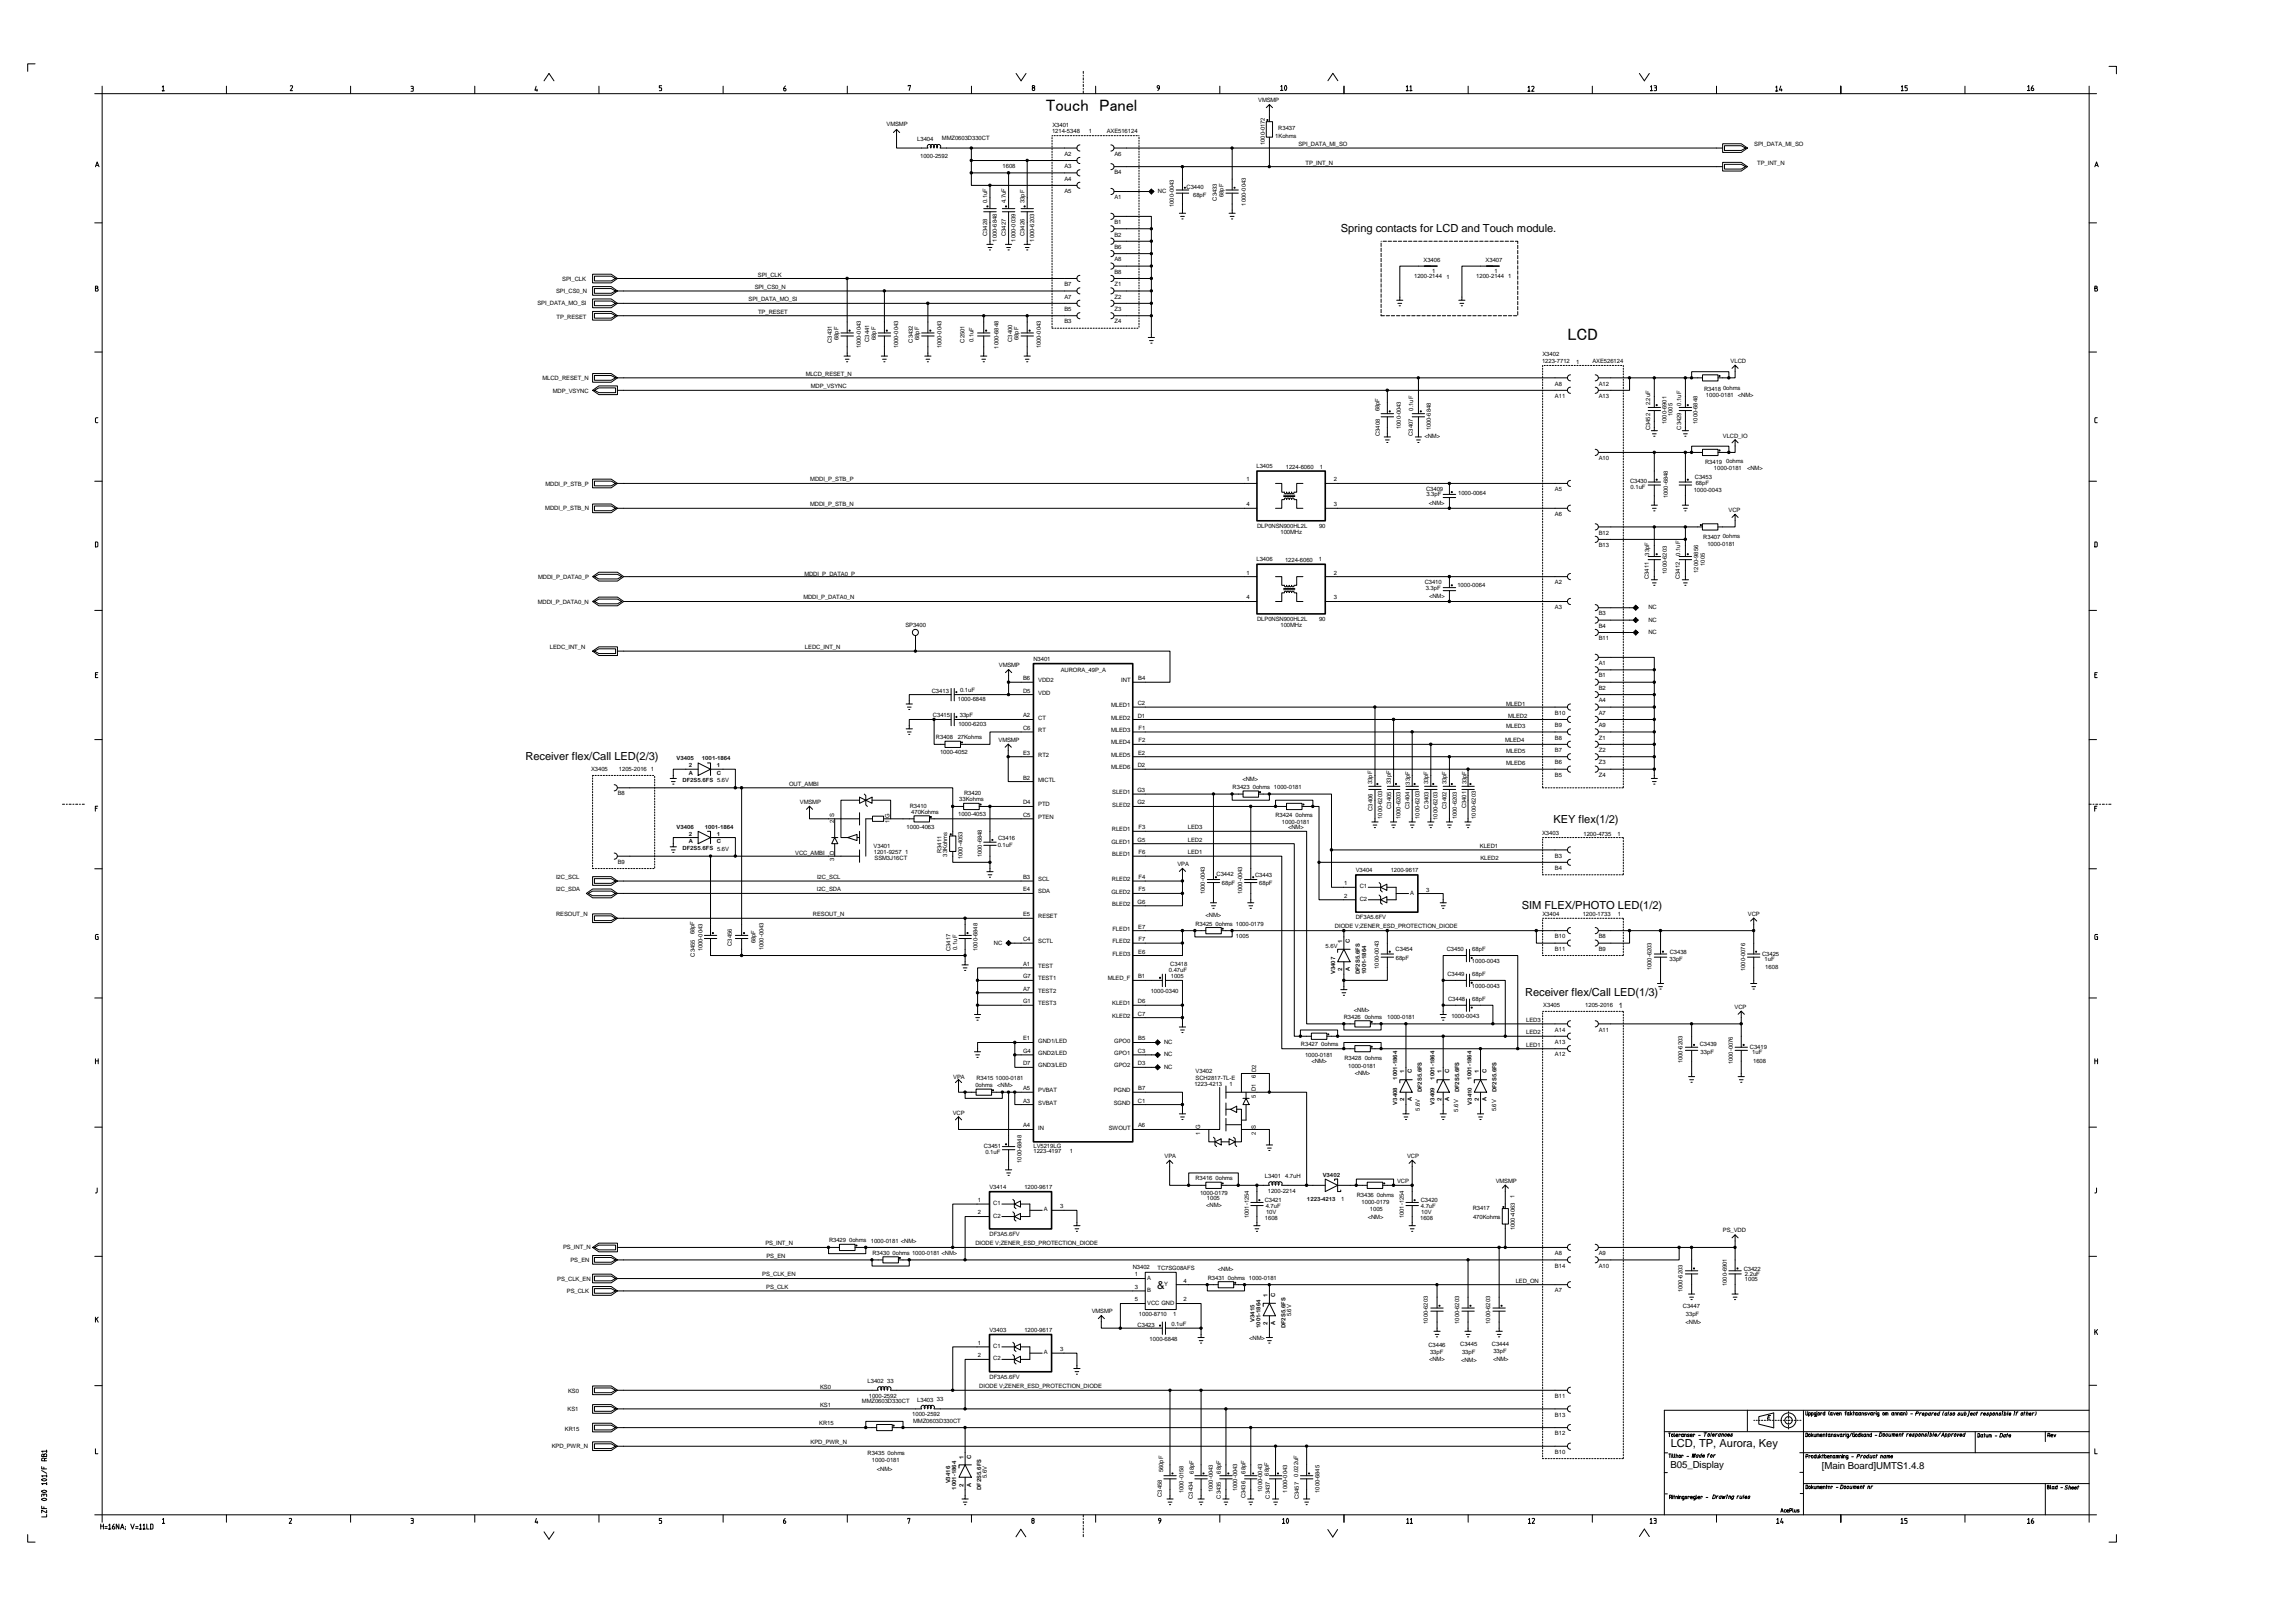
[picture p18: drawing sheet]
<svg xmlns="http://www.w3.org/2000/svg" width="420mm" height="297mm" viewBox="0 0 420 297" stroke-linecap="round" stroke-linejoin="round" font-family="sans-serif">
<defs><g id="words">
<g font-size="3">
<text x="191.5" y="20.3">Touch　Panel</text>
<text x="287" y="62.3">LCD</text>
</g>
<g font-size="2">
<text x="245.5" y="42.5">Spring contacts for LCD and Touch module.</text>
<text x="96.2" y="139.2">Receiver flex/Call LED(2/3)</text>
<text x="284.4" y="150.5">KEY flex(1/2)</text>
<text x="278.6" y="166.5">SIM FLEX/PHOTO LED(1/2)</text>
<text x="279.2" y="182.3">Receiver flex/Call LED(1/3)</text>
<text x="211.8" y="235.9">&amp;</text>
<text x="305.9" y="264.9">LCD, TP, Aurora, Key</text>
</g>
<g font-size="1.8">
<text x="305.8" y="268.7">B05_Display</text>
<text x="333.6" y="268.8">[Main Board]UMTS1.4.8</text>
</g>
<text font-size="1.4" x="296.4" y="184.6">1</text>
<g font-size="1.1">
<text x="162.3" y="23.1">VMSMP</text>
<text x="192.7" y="23.2">X3401</text>
<text x="230.3" y="18.7">VMSMP</text>
<text x="234" y="23.8">R3437</text>
<text x="167.9" y="25.8">L3404</text>
<text x="168.5" y="28.9">1000-2592</text>
<text x="172.5" y="25.7">MMZ0603D330CT</text>
<text x="192.6" y="24.3">1214-5348</text>
<text x="194.9" y="28.5">A2</text>
<text x="199.4" y="24.3">1</text>
<text x="202.6" y="24.4">AXE516124</text>
<text x="204" y="28.5">A6</text>
<text x="231.6" y="26.6" transform="rotate(-90 231.6 26.6)">1000-0172</text>
<text x="233.5" y="25.2">1Kohms</text>
<text x="237.7" y="26.7">SPI_DATA_MI_SO</text>
<text x="321.2" y="26.7">SPI_DATA_MI_SO</text>
<text x="183.5" y="30.8">1608</text>
<text x="194.9" y="30.8">A3</text>
<text x="194.9" y="33.1">A4</text>
<text x="194.9" y="35.3">A5</text>
<text x="204" y="31.9">B4</text>
<text x="212" y="35.3">NC</text>
<text x="217.2" y="34.5">C3440</text>
<text x="239" y="30.1">TP_INT_N</text>
<text x="321.7" y="30.1">TP_INT_N</text>
<text x="180.7" y="37.2" transform="rotate(-90 180.7 37.2)">0.1uF</text>
<text x="184.1" y="37.2" transform="rotate(-90 184.1 37.2)">4.7uF</text>
<text x="187.5" y="37.2" transform="rotate(-90 187.5 37.2)">33pF</text>
<text x="204" y="36.5">A1</text>
<text x="204" y="41">B1</text>
<text x="214.9" y="37.9" transform="rotate(-90 214.9 37.9)">1000-0043</text>
<text x="218.4" y="36">68pF</text>
<text x="222.8" y="36.7" transform="rotate(-90 222.8 36.7)">C3433</text>
<text x="224" y="36.1" transform="rotate(-90 224 36.1)">68pF</text>
<text x="228.1" y="37.6" transform="rotate(-90 228.1 37.6)">1000-0043</text>
<text x="180.8" y="43.2" transform="rotate(-90 180.8 43.2)">C3428</text>
<text x="182.5" y="44.2" transform="rotate(-90 182.5 44.2)">1000-6848</text>
<text x="184.2" y="43.2" transform="rotate(-90 184.2 43.2)">C3427</text>
<text x="185.9" y="44.2" transform="rotate(-90 185.9 44.2)">1000-0039</text>
<text x="187.6" y="43.2" transform="rotate(-90 187.6 43.2)">C3426</text>
<text x="189.3" y="44.2" transform="rotate(-90 189.3 44.2)">1000-6203</text>
<text x="204" y="47.8">A8</text>
<text x="204" y="43.3">B2</text>
<text x="204" y="45.6">B6</text>
<text x="260.6" y="47.9">X3406</text>
<text x="272" y="47.9">X3407</text>
<text x="101.8" y="53.6">SPI_CS0_N</text>
<text x="102.9" y="51.4">SPI_CLK</text>
<text x="138.2" y="52.9">SPI_CS0_N</text>
<text x="138.8" y="50.6">SPI_CLK</text>
<text x="194.9" y="52.4">B7</text>
<text x="204" y="50.1">B8</text>
<text x="204" y="52.4">Z1</text>
<text x="258.9" y="50.9">1200-2144</text>
<text x="262.2" y="50">1</text>
<text x="264.8" y="51">1</text>
<text x="270.3" y="50.9">1200-2144</text>
<text x="273.6" y="50">1</text>
<text x="276.1" y="50.9">1</text>
<text x="98.4" y="55.9">SPI_DATA_MO_SI</text>
<text x="101.9" y="58.4">TP_RESET</text>
<text x="137" y="55.2">SPI_DATA_MO_SI</text>
<text x="138.8" y="57.4">TP_RESET</text>
<text x="194.9" y="54.7">A7</text>
<text x="194.9" y="59.2">B3</text>
<text x="194.9" y="56.9">B5</text>
<text x="204" y="54.7">Z2</text>
<text x="204" y="56.9">Z3</text>
<text x="204" y="59.2">Z4</text>
<text x="152.3" y="62.8" transform="rotate(-90 152.3 62.8)">C3431</text>
<text x="153.5" y="62.2" transform="rotate(-90 153.5 62.2)">68pF</text>
<text x="157.6" y="63.8" transform="rotate(-90 157.6 63.8)">1000-0043</text>
<text x="159.1" y="62.6" transform="rotate(-90 159.1 62.6)">C3441</text>
<text x="160.3" y="62.2" transform="rotate(-90 160.3 62.2)">68pF</text>
<text x="164.4" y="63.8" transform="rotate(-90 164.4 63.8)">1000-0043</text>
<text x="167.1" y="62.7" transform="rotate(-90 167.1 62.7)">C3432</text>
<text x="168.3" y="62.2" transform="rotate(-90 168.3 62.2)">68pF</text>
<text x="172.4" y="63.8" transform="rotate(-90 172.4 63.8)">1000-0043</text>
<text x="176.6" y="62.7" transform="rotate(-90 176.6 62.7)">C2501</text>
<text x="178.3" y="62.7" transform="rotate(-90 178.3 62.7)">0.1uF</text>
<text x="182.8" y="63.8" transform="rotate(-90 182.8 63.8)">1000-6848</text>
<text x="185.3" y="62.6" transform="rotate(-90 185.3 62.6)">C3400</text>
<text x="186.5" y="62.2" transform="rotate(-90 186.5 62.2)">68pF</text>
<text x="190.6" y="63.8" transform="rotate(-90 190.6 63.8)">1000-0043</text>
<text x="282.4" y="65.1">X3402</text>
<text x="99.3" y="69.5">MLCD_RESET_N</text>
<text x="101.2" y="71.8">MDP_VSYNC</text>
<text x="147.5" y="68.8">MLCD_RESET_N</text>
<text x="148.5" y="71.1">MDP_VSYNC</text>
<text x="282.3" y="66.5">1223-7712</text>
<text x="284.7" y="70.6">A8</text>
<text x="288.6" y="66.5">1</text>
<text x="291.5" y="66.4">AXE526124</text>
<text x="292.7" y="70.6">A12</text>
<text x="312" y="71.5">R3418</text>
<text x="315.5" y="71.4">0ohms</text>
<text x="316.8" y="66.5">VLCD</text>
<text x="252.6" y="75.3" transform="rotate(-90 252.6 75.3)">68pF</text>
<text x="258.7" y="75.2" transform="rotate(-90 258.7 75.2)">0.1uF</text>
<text x="284.7" y="72.8">A11</text>
<text x="292.7" y="72.8">A13</text>
<text x="302.1" y="74.2" transform="rotate(-90 302.1 74.2)">2.2uF</text>
<text x="305.1" y="77.6" transform="rotate(-90 305.1 77.6)">1000-6901</text>
<text x="306.2" y="76.1" transform="rotate(-90 306.2 76.1)">1005</text>
<text x="307.8" y="74.2" transform="rotate(-90 307.8 74.2)">0.1uF</text>
<text x="310.8" y="77.6" transform="rotate(-90 310.8 77.6)">1000-6848</text>
<text x="312.3" y="72.7">1000-0181 &lt;NM&gt;</text>
<text x="252.6" y="79.8" transform="rotate(-90 252.6 79.8)">C3408</text>
<text x="256.5" y="78.5" transform="rotate(-90 256.5 78.5)">1000-0043</text>
<text x="258.6" y="79.8" transform="rotate(-90 258.6 79.8)">C3407</text>
<text x="260.8" y="80.1">&lt;NM&gt;</text>
<text x="262" y="78.8" transform="rotate(-90 262 78.8)">1000-6848</text>
<text x="302.1" y="78.8" transform="rotate(-90 302.1 78.8)">C3452</text>
<text x="307.8" y="78.6" transform="rotate(-90 307.8 78.6)">C3429</text>
<text x="315.4" y="80.2">VLCD_IO</text>
<text x="99.9" y="88.9">MDDI_P_STB_P</text>
<text x="148.3" y="88.1">MDDI_P_STB_P</text>
<text x="228.2" y="88.1">1</text>
<text x="230" y="85.7">L3405</text>
<text x="235.4" y="85.8">1224-6060</text>
<text x="241.6" y="85.7">1</text>
<text x="244.2" y="88.1">2</text>
<text x="261.1" y="89.9">C3409</text>
<text x="284.7" y="89.9">A5</text>
<text x="292.7" y="84.2">A10</text>
<text x="298.4" y="88.4">C3430</text>
<text x="298.5" y="89.6">0.1uF</text>
<text x="310.3" y="87.6">C3453</text>
<text x="310.4" y="88.8">68pF</text>
<text x="312.2" y="84.9">R3419</text>
<text x="313.8" y="86.1">1000-0181</text>
<text x="316" y="84.8">0ohms</text>
<text x="319.9" y="86">&lt;NM&gt;</text>
<text x="99.8" y="93.4">MDDI_P_STB_N</text>
<text x="148.3" y="92.7">MDDI_P_STB_N</text>
<text x="228.2" y="92.7">4</text>
<text x="244.2" y="92.7">3</text>
<text x="261.1" y="90.8">3.3pF</text>
<text x="261.6" y="92.4">&lt;NM&gt;</text>
<text x="266.9" y="90.5">1000-0064</text>
<text x="284.7" y="94.4">A6</text>
<text x="305.4" y="91.2" transform="rotate(-90 305.4 91.2)">1000-6848</text>
<text x="310.1" y="90.1">1000-0043</text>
<text x="316.5" y="93.7">VCP</text>
<text x="230.2" y="96.6">DLP0NSN900HL2L</text>
<text x="234.4" y="97.8">100MHz</text>
<text x="241.5" y="96.6">90</text>
<text x="292.7" y="97.9">B12</text>
<text x="292.7" y="100.1">B13</text>
<text x="301.9" y="101.7" transform="rotate(-90 301.9 101.7)">33pF</text>
<text x="307.6" y="101.7" transform="rotate(-90 307.6 101.7)">0.1uF</text>
<text x="311.8" y="98.6">R3407</text>
<text x="312.6" y="99.9">1000-0181</text>
<text x="315.4" y="98.5">0ohms</text>
<text x="98.5" y="105.9">MDDI_P_DATA0_P</text>
<text x="147.3" y="105.3">MDDI_P_DATA0_P</text>
<text x="228.2" y="105.2">1</text>
<text x="230" y="102.8">L3406</text>
<text x="235.3" y="102.8">1224-6060</text>
<text x="241.4" y="102.7">1</text>
<text x="244.2" y="105.2">2</text>
<text x="260.8" y="106.9">C3410</text>
<text x="261" y="107.9">3.3pF</text>
<text x="266.8" y="107.5">1000-0064</text>
<text x="284.7" y="106.9">A2</text>
<text x="301.9" y="106" transform="rotate(-90 301.9 106)">C3411</text>
<text x="305.2" y="105" transform="rotate(-90 305.2 105)">1000-6203</text>
<text x="307.6" y="106" transform="rotate(-90 307.6 106)">C3412</text>
<text x="310.9" y="104.8" transform="rotate(-90 310.9 104.8)">1200-9856</text>
<text x="312.1" y="103.6" transform="rotate(-90 312.1 103.6)">1005</text>
<text x="98.5" y="110.5">MDDI_P_DATA0_N</text>
<text x="147.1" y="109.7">MDDI_P_DATA0_N</text>
<text x="228.2" y="109.7">4</text>
<text x="230.2" y="113.6">DLP0NSN900HL2L</text>
<text x="241.5" y="113.6">90</text>
<text x="244.2" y="109.7">3</text>
<text x="261.6" y="109.5">&lt;NM&gt;</text>
<text x="284.7" y="111.5">A3</text>
<text x="292.7" y="112.6">B3</text>
<text x="301.8" y="111.5">NC</text>
<text x="301.8" y="113.8">NC</text>
<text x="100.7" y="118.8">LEDC_INT_N</text>
<text x="147.4" y="118.8">LEDC_INT_N</text>
<text x="165.8" y="114.7">SP3400</text>
<text x="234.4" y="114.8">100MHz</text>
<text x="292.7" y="114.9">B4</text>
<text x="292.7" y="117.2">B11</text>
<text x="301.8" y="116.1">NC</text>
<text x="182.9" y="122.1">VMSMP</text>
<text x="187.3" y="124.5">B6</text>
<text x="189.2" y="120.9">N3401</text>
<text x="190.1" y="124.9">VDD2</text>
<text x="194.2" y="122.9">AURORA_49P_A</text>
<text x="205.3" y="124.9">INT</text>
<text x="208.4" y="124.5">B4</text>
<text x="292.7" y="121.7">A1</text>
<text x="292.7" y="124">B1</text>
<text x="170.6" y="126.8">C3413</text>
<text x="170.8" y="131.2">C3415</text>
<text x="175.4" y="128.4">1000-6848</text>
<text x="175.7" y="131.1">33pF</text>
<text x="175.8" y="126.7">0.1uF</text>
<text x="187.3" y="126.8">D5</text>
<text x="187.3" y="131.3">A2</text>
<text x="190.1" y="131.7">CT</text>
<text x="190.1" y="127.1">VDD</text>
<text x="203.4" y="131.7">MLED2</text>
<text x="203.4" y="129.4">MLED1</text>
<text x="208.3" y="131.3">D1</text>
<text x="208.3" y="129">C2</text>
<text x="275.7" y="129.2">MLED1</text>
<text x="276.1" y="131.3">MLED2</text>
<text x="284.7" y="130.8">B10</text>
<text x="292.7" y="128.5">A4</text>
<text x="292.7" y="130.8">A7</text>
<text x="292.7" y="126.3">B2</text>
<text x="171.4" y="135.3">R3408</text>
<text x="172.1" y="137.9">1000-4052</text>
<text x="175.3" y="135.3">27Kohms</text>
<text x="175.5" y="132.9">1000-6203</text>
<text x="182.8" y="135.7">VMSMP</text>
<text x="187.3" y="133.6">C6</text>
<text x="190.1" y="134">RT</text>
<text x="203.4" y="136.2">MLED4</text>
<text x="203.4" y="134">MLED3</text>
<text x="208.4" y="135.9">F2</text>
<text x="208.4" y="133.6">F1</text>
<text x="275.5" y="135.9">MLED4</text>
<text x="275.7" y="137.8">MLED5</text>
<text x="275.7" y="133.2">MLED3</text>
<text x="284.7" y="137.6">B7</text>
<text x="284.7" y="135.4">B8</text>
<text x="284.7" y="133.1">B9</text>
<text x="292.7" y="133.1">A9</text>
<text x="292.7" y="135.4">Z1</text>
<text x="292.7" y="137.6">Z2</text>
<text x="108.2" y="141.1">X3405</text>
<text x="113.3" y="141.1">1205-2016</text>
<text x="119.2" y="141.2">1</text>
<text x="144.5" y="143.8">OUT_AMBI</text>
<text x="187.3" y="138.1">E3</text>
<text x="187.3" y="142.7">B2</text>
<text x="190.1" y="143.1">MICTL</text>
<text x="190.1" y="138.5">RT2</text>
<text x="203.4" y="140.8">MLED6</text>
<text x="203.4" y="138.5">MLED5</text>
<text x="208.3" y="140.4">D2</text>
<text x="208.4" y="138.1">E2</text>
<text x="227.5" y="143">&lt;NM&gt;</text>
<text x="251.2" y="143.5" transform="rotate(-90 251.2 143.5)">33pF</text>
<text x="254.6" y="143.5" transform="rotate(-90 254.6 143.5)">33pF</text>
<text x="258.1" y="143.6" transform="rotate(-90 258.1 143.6)">33pF</text>
<text x="261.4" y="143.6" transform="rotate(-90 261.4 143.6)">33pF</text>
<text x="264.8" y="143.6" transform="rotate(-90 264.8 143.6)">33pF</text>
<text x="268.5" y="143.6" transform="rotate(-90 268.5 143.6)">33pF</text>
<text x="275.7" y="140">MLED6</text>
<text x="284.7" y="142.2">B5</text>
<text x="284.7" y="139.9">B6</text>
<text x="292.7" y="139.9">Z3</text>
<text x="292.7" y="142.2">Z4</text>
<text x="113.1" y="145.6">B8</text>
<text x="146.4" y="147.1">VMSMP</text>
<text x="152.7" y="149.5" transform="rotate(-90 152.7 149.5)">S</text>
<text x="162.8" y="149.7" transform="rotate(-90 162.8 149.7)">G</text>
<text x="166.5" y="147.8">R3410</text>
<text x="166.8" y="148.9">470Kohms</text>
<text x="175.4" y="149.4">1000-4053</text>
<text x="175.6" y="146.6">33Kohms</text>
<text x="176.5" y="145.4">R3420</text>
<text x="187.3" y="149.5">C5</text>
<text x="187.3" y="147.2">D4</text>
<text x="190.1" y="149.9">PTEN</text>
<text x="190.1" y="147.6">PTD</text>
<text x="203.6" y="147.6">SLED2</text>
<text x="203.6" y="145.3">SLED1</text>
<text x="208.2" y="147.2">G2</text>
<text x="208.2" y="144.9">G3</text>
<text x="225.7" y="144.4">R3423</text>
<text x="229.4" y="144.4">0ohms 1000-0181</text>
<text x="233.5" y="149.5">R3424</text>
<text x="237.2" y="149.5">0ohms</text>
<text x="251.3" y="148.4" transform="rotate(-90 251.3 148.4)">C3406</text>
<text x="253" y="149.9" transform="rotate(-90 253 149.9)">1000-6203</text>
<text x="254.7" y="148.1" transform="rotate(-90 254.7 148.1)">C3405</text>
<text x="256.4" y="150" transform="rotate(-90 256.4 150)">1000-6203</text>
<text x="258.1" y="148.1" transform="rotate(-90 258.1 148.1)">C3404</text>
<text x="259.9" y="149.9" transform="rotate(-90 259.9 149.9)">1000-6203</text>
<text x="261.5" y="148" transform="rotate(-90 261.5 148)">C3403</text>
<text x="264.8" y="148.1" transform="rotate(-90 264.8 148.1)">C3402</text>
<text x="266.7" y="150" transform="rotate(-90 266.7 150)">1000-6203</text>
<text x="268.4" y="148" transform="rotate(-90 268.4 148)">C3401</text>
<text x="270.2" y="149.9" transform="rotate(-90 270.2 149.9)">1000-6203</text>
<text x="152.7" y="150.7" transform="rotate(-90 152.7 150.7)">2</text>
<text x="159.9" y="155.3">V3401</text>
<text x="162.8" y="150.7" transform="rotate(-90 162.8 150.7)">1</text>
<text x="166" y="151.6">1000-4063</text>
<text x="182.7" y="154.9">0.1uF</text>
<text x="182.7" y="153.8">C3416</text>
<text x="203.5" y="154.4">GLED1</text>
<text x="203.6" y="152.2">RLED1</text>
<text x="208.2" y="154">G5</text>
<text x="208.4" y="151.8">F3</text>
<text x="217.5" y="154">LED2</text>
<text x="217.5" y="151.8">LED3</text>
<text x="234.7" y="150.8">1000-0181</text>
<text x="235.8" y="151.7">&lt;NM&gt;</text>
<text x="263.2" y="150" transform="rotate(-90 263.2 150)">1000-6203</text>
<text x="270.9" y="155.1">KLED1</text>
<text x="282.3" y="152.9">X3403</text>
<text x="289.9" y="153">1200-4735</text>
<text x="296.1" y="153">1</text>
<text x="101.8" y="160.9">I2C_SCL</text>
<text x="113.1" y="158.1">B9</text>
<text x="145.6" y="156.4">VCC_AMBI</text>
<text x="149.6" y="160.9">I2C_SCL</text>
<text x="152.7" y="157.5" transform="rotate(-90 152.7 157.5)">3</text>
<text x="152.7" y="156.4" transform="rotate(-90 152.7 156.4)">D</text>
<text x="160" y="156.3">1201-9257</text>
<text x="160.1" y="157.4">SSM3J16CT</text>
<text x="165.7" y="156.3">1</text>
<text x="172.4" y="156.1" transform="rotate(-90 172.4 156.1)">R3411</text>
<text x="173.4" y="156.8" transform="rotate(-90 173.4 156.8)">33Kohms</text>
<text x="176.2" y="157.3" transform="rotate(-90 176.2 157.3)">1000-4053</text>
<text x="179.8" y="156.9" transform="rotate(-90 179.8 156.9)">1000-6848</text>
<text x="187.3" y="160.9">B3</text>
<text x="190.1" y="161.2">SCL</text>
<text x="203.6" y="161.2">RLED2</text>
<text x="203.6" y="156.7">BLED1</text>
<text x="208.4" y="160.9">F4</text>
<text x="208.4" y="156.3">F6</text>
<text x="215.6" y="158.5">VPA</text>
<text x="217.5" y="156.3">LED1</text>
<text x="222.7" y="160.3">C3442</text>
<text x="229.8" y="160.5">C3443</text>
<text x="248.2" y="159.6">V3404</text>
<text x="254.6" y="159.6">1200-9617</text>
<text x="271" y="157.3">KLED2</text>
<text x="284.7" y="159.2">B4</text>
<text x="284.7" y="157">B3</text>
<text x="101.8" y="163.2">I2C_SDA</text>
<text x="101.8" y="167.7">RESOUT_N</text>
<text x="148.8" y="167.7">RESOUT_N</text>
<text x="149.5" y="163.2">I2C_SDA</text>
<text x="187.3" y="163.2">E4</text>
<text x="187.3" y="167.7">E5</text>
<text x="190.1" y="163.5">SDA</text>
<text x="203.5" y="163.5">GLED2</text>
<text x="203.6" y="165.8">BLED2</text>
<text x="208.2" y="165.4">G6</text>
<text x="208.4" y="163.2">F5</text>
<text x="220.6" y="163.7" transform="rotate(-90 220.6 163.7)">1000-0043</text>
<text x="220.7" y="167.9">&lt;NM&gt;</text>
<text x="223.7" y="162">68pF</text>
<text x="227.4" y="163.7" transform="rotate(-90 227.4 163.7)">1000-0043</text>
<text x="230.5" y="162">68pF</text>
<text x="246.1" y="162">1</text>
<text x="246.1" y="164.3">2</text>
<text x="248.9" y="162.6">C1</text>
<text x="248.9" y="164.9">C2</text>
<text x="258.2" y="163.7">A</text>
<text x="261.1" y="163.2">3</text>
<text x="282.4" y="167.6">X3404</text>
<text x="289.8" y="167.6">1200-1733</text>
<text x="296.2" y="167.6">1</text>
<text x="320" y="167.7">VCP</text>
<text x="127.2" y="171" transform="rotate(-90 127.2 171)">68pF</text>
<text x="134" y="173.1" transform="rotate(-90 134 173.1)">C3456</text>
<text x="138.3" y="172.6" transform="rotate(-90 138.3 172.6)">68pF</text>
<text x="139.8" y="173.9" transform="rotate(-90 139.8 173.9)">1000-0043</text>
<text x="175.2" y="173.8" transform="rotate(-90 175.2 173.8)">0.1uF</text>
<text x="182" y="172.9">NC</text>
<text x="187.3" y="172.2">C4</text>
<text x="190.1" y="172.6">SCTL</text>
<text x="190.1" y="168.1">RESET</text>
<text x="203.7" y="172.6">FLED2</text>
<text x="203.7" y="170.3">FLED1</text>
<text x="208.4" y="170">E7</text>
<text x="208.4" y="172.2">F7</text>
<text x="218.9" y="169.4">R3425</text>
<text x="222.5" y="169.4">0ohms 1000-0179</text>
<text x="226.3" y="171.7">1005</text>
<text x="242.7" y="173.6">5.6V</text>
<text x="244.4" y="169.8">DIODE V;ZENER_ESD_PROTECTION_DIODE</text>
<text x="248.2" y="168.2">DF3A5.6FV</text>
<text x="284.7" y="171.7">B10</text>
<text x="292.7" y="171.7">B8</text>
<text x="127.2" y="175.1" transform="rotate(-90 127.2 175.1)">C3455</text>
<text x="128.6" y="174.1" transform="rotate(-90 128.6 174.1)">1000-0043</text>
<text x="174" y="174.1" transform="rotate(-90 174 174.1)">C3417</text>
<text x="179" y="174.1" transform="rotate(-90 179 174.1)">1000-6848</text>
<text x="187.3" y="179">G7</text>
<text x="187.3" y="176.8">A1</text>
<text x="190.1" y="179.4">TEST1</text>
<text x="190.1" y="177.2">TEST</text>
<text x="202.8" y="179.4">MLED_F</text>
<text x="203.7" y="174.9">FLED3</text>
<text x="208.4" y="179">B1</text>
<text x="208.4" y="174.5">E6</text>
<text x="214" y="177.9">0.47uF</text>
<text x="214.3" y="176.8">C3418</text>
<text x="214.3" y="178.9">1005</text>
<text x="252.4" y="177.3" transform="rotate(-90 252.4 177.3)">1000-0043</text>
<text x="255.5" y="174.1">C3454</text>
<text x="255.5" y="175.7">68pF</text>
<text x="264.9" y="174.1">C3450</text>
<text x="265" y="178.7">C3449</text>
<text x="269.5" y="176.3">1000-0043</text>
<text x="269.5" y="178.7">68pF</text>
<text x="269.5" y="174.1">68pF</text>
<text x="284.7" y="174">B11</text>
<text x="292.7" y="174">B9</text>
<text x="302.4" y="177.6" transform="rotate(-90 302.4 177.6)">1000-6203</text>
<text x="305.7" y="175.9">33pF</text>
<text x="305.7" y="174.6">C3438</text>
<text x="319.5" y="177.7" transform="rotate(-90 319.5 177.7)">1000-0076</text>
<text x="322.6" y="174.9">C3425</text>
<text x="323.1" y="175.9">1uF</text>
<text x="323.2" y="177.3">1608</text>
<text x="187.3" y="183.6">G1</text>
<text x="187.3" y="181.3">A7</text>
<text x="190.1" y="184">TEST3</text>
<text x="190.1" y="181.7">TEST2</text>
<text x="203.6" y="184">KLED1</text>
<text x="208.3" y="185.9">C7</text>
<text x="208.3" y="183.6">D6</text>
<text x="210.7" y="181.7">1000-0340</text>
<text x="247.9" y="185.1">&lt;NM&gt;</text>
<text x="265.1" y="183.1">C3448</text>
<text x="269.5" y="180.8">1000-0043</text>
<text x="269.5" y="183.2">68pF</text>
<text x="282.5" y="184.3">X3405</text>
<text x="290.2" y="184.3">1205-2016</text>
<text x="317.6" y="184.6">VCP</text>
<text x="187.3" y="190.4">E1</text>
<text x="190.1" y="190.8">GND1/LED</text>
<text x="203.6" y="186.3">KLED2</text>
<text x="204" y="190.8">GPO0</text>
<text x="208.4" y="190.4">B5</text>
<text x="213.1" y="191.1">NC</text>
<text x="238.2" y="191.4">R3427</text>
<text x="241.9" y="191.5">0ohms</text>
<text x="246" y="186.5">R3426</text>
<text x="249.8" y="186.5">0ohms</text>
<text x="254" y="186.6">1000-0181</text>
<text x="265.7" y="186.3">1000-0043</text>
<text x="279.4" y="191.6">LED1</text>
<text x="279.4" y="189.3">LED2</text>
<text x="279.4" y="187">LED3</text>
<text x="284.7" y="188.8">A14</text>
<text x="284.7" y="191.1">A13</text>
<text x="292.7" y="188.8">A11</text>
<text x="311.2" y="191.4">C3439</text>
<text x="320.4" y="191.9">C3419</text>
<text x="174.5" y="197.4">VPA</text>
<text x="178.8" y="197.6">R3415</text>
<text x="182.3" y="197.7">1000-0181</text>
<text x="187.3" y="192.7">G4</text>
<text x="187.3" y="195">D7</text>
<text x="190.1" y="195.4">GND3/LED</text>
<text x="190.1" y="193.1">GND2/LED</text>
<text x="204" y="195.4">GPO2</text>
<text x="204" y="193.1">GPO1</text>
<text x="208.3" y="195">D3</text>
<text x="208.3" y="192.7">C3</text>
<text x="213.1" y="195.6">NC</text>
<text x="213.1" y="193.4">NC</text>
<text x="218.9" y="196.4">V3402</text>
<text x="218.9" y="197.6">SCH2817-TL-E</text>
<text x="229.9" y="197.3" transform="rotate(-90 229.9 197.3)">6</text>
<text x="230" y="196.2" transform="rotate(-90 230 196.2)">D2</text>
<text x="238.9" y="193.4">1000-0181</text>
<text x="240.1" y="194.5">&lt;NM&gt;</text>
<text x="246.1" y="194">R3428</text>
<text x="246.8" y="195.5">1000-0181</text>
<text x="248" y="196.7">&lt;NM&gt;</text>
<text x="249.8" y="194">0ohms</text>
<text x="284.7" y="193.3">A12</text>
<text x="308" y="194.6" transform="rotate(-90 308 194.6)">1000-6203</text>
<text x="311.4" y="193">33pF</text>
<text x="317.2" y="194.8" transform="rotate(-90 317.2 194.8)">1000-0076</text>
<text x="320.8" y="193">1uF</text>
<text x="321" y="194.6">1608</text>
<text x="178.6" y="198.9">0ohms</text>
<text x="182.6" y="199">&lt;NM&gt;</text>
<text x="187.3" y="199.5">A5</text>
<text x="187.3" y="201.8">A3</text>
<text x="190.1" y="202.2">SVBAT</text>
<text x="190.1" y="199.9">PVBAT</text>
<text x="203.9" y="202.2">SGND</text>
<text x="203.9" y="199.9">PGND</text>
<text x="208.3" y="201.8">C1</text>
<text x="208.4" y="199.5">B7</text>
<text x="218.7" y="198.7">1223-4213</text>
<text x="225.1" y="198.7">1</text>
<text x="229.9" y="199.7" transform="rotate(-90 229.9 199.7)">D1</text>
<text x="229.9" y="200.9" transform="rotate(-90 229.9 200.9)">5</text>
<text x="259.9" y="203.3" transform="rotate(-90 259.9 203.3)">5.6V</text>
<text x="266.9" y="203.4" transform="rotate(-90 266.9 203.4)">5.6V</text>
<text x="273.9" y="203.4" transform="rotate(-90 273.9 203.4)">5.6V</text>
<text x="174.4" y="204.1">VCP</text>
<text x="187.3" y="206.3">A4</text>
<text x="190.1" y="206.7">IN</text>
<text x="203" y="206.7">SWOUT</text>
<text x="208.4" y="206.3">A6</text>
<text x="219.7" y="206.6" transform="rotate(-90 219.7 206.6)">G</text>
<text x="219.7" y="207.8" transform="rotate(-90 219.7 207.8)">1</text>
<text x="229.9" y="206.6" transform="rotate(-90 229.9 206.6)">S</text>
<text x="229.9" y="207.8" transform="rotate(-90 229.9 207.8)">2</text>
<text x="180.1" y="210">C3451</text>
<text x="180.4" y="211.3">0.1uF</text>
<text x="187" y="212.8" transform="rotate(-90 187 212.8)">1000-6848</text>
<text x="189.2" y="210.2">LV5219LG</text>
<text x="189.2" y="211.1">1223-4197</text>
<text x="195.9" y="211.1">1</text>
<text x="213.2" y="211.9">VPA</text>
<text x="231.6" y="215.7">L3401</text>
<text x="235.3" y="215.6">4.7uH</text>
<text x="257.6" y="211.9">VCP</text>
<text x="179" y="220">1</text>
<text x="181.2" y="217.6">V3414</text>
<text x="181.9" y="220.6">C1</text>
<text x="187.5" y="217.6">1200-9617</text>
<text x="191.1" y="221.7">A</text>
<text x="194.1" y="221.2">3</text>
<text x="218.9" y="216">R3416</text>
<text x="219.7" y="218.7">1000-0179</text>
<text x="220.8" y="220.9">&lt;NM&gt;</text>
<text x="220.9" y="219.7">1005</text>
<text x="222.5" y="216">0ohms</text>
<text x="231.5" y="220.1">C3421</text>
<text x="231.7" y="221.2">4.7uF</text>
<text x="232.1" y="218.3">1200-2214</text>
<text x="245.6" y="219.9">1</text>
<text x="248.4" y="219.1">R3436</text>
<text x="249.3" y="220.4">1000-0179</text>
<text x="250.8" y="221.7">1005</text>
<text x="252.1" y="219.1">0ohms</text>
<text x="255.8" y="216.6">VCP</text>
<text x="260.1" y="219.9">C3420</text>
<text x="260.1" y="221.2">4.7uF</text>
<text x="269.6" y="221.5">R3417</text>
<text x="273.8" y="216.4">VMSMP</text>
<text x="277.3" y="219.3" transform="rotate(-90 277.3 219.3)">1</text>
<text x="140.1" y="227.9">PS_INT_N</text>
<text x="151.8" y="227.4">R3429</text>
<text x="155.5" y="227.4">0ohms</text>
<text x="159.4" y="227.5">1000-0181 &lt;NM&gt;</text>
<text x="178.6" y="227.8">DIODE V;ZENER_ESD_PROTECTION_DIODE</text>
<text x="179" y="222.3">2</text>
<text x="181.2" y="226.2">DF3A5.6FV</text>
<text x="181.9" y="222.8">C2</text>
<text x="228.6" y="223" transform="rotate(-90 228.6 223)">1001-1254</text>
<text x="231.6" y="223.3">1608</text>
<text x="231.8" y="222.2">10V</text>
<text x="250.4" y="223">&lt;NM&gt;</text>
<text x="257" y="223" transform="rotate(-90 257 223)">1001-1254</text>
<text x="260" y="223.3">1608</text>
<text x="260.2" y="222.2">10V</text>
<text x="269.7" y="223">470Kohms</text>
<text x="277.3" y="225.2" transform="rotate(-90 277.3 225.2)">1000-4063</text>
<text x="315.4" y="225.5">PS_VDD</text>
<text x="103.1" y="228.6">PS_INT_N</text>
<text x="104.4" y="231.1">PS_EN</text>
<text x="139.6" y="233.6">PS_CLK_EN</text>
<text x="140.3" y="230.2">PS_EN</text>
<text x="159.7" y="229.6">R3430</text>
<text x="163.4" y="229.6">0ohms 1000-0181 &lt;NM&gt;</text>
<text x="207.4" y="232.3">N3402</text>
<text x="207.7" y="233.6">1</text>
<text x="211.9" y="232.5">TC7SG08AFS</text>
<text x="223" y="232.7">&lt;NM&gt;</text>
<text x="284.7" y="229.7">A8</text>
<text x="284.7" y="232">B14</text>
<text x="292.7" y="229.7">A9</text>
<text x="292.7" y="232">A10</text>
<text x="319.2" y="232.6">C3422</text>
<text x="319.5" y="233.5">2.2uF</text>
<text x="102" y="234.4">PS_CLK_EN</text>
<text x="103.8" y="236.6">PS_CLK</text>
<text x="140.3" y="235.9">PS_CLK</text>
<text x="207.7" y="238.2">5</text>
<text x="207.7" y="235.9">3</text>
<text x="210" y="236.5">B</text>
<text x="210" y="234.2">A</text>
<text x="210" y="238.8">VCC GND</text>
<text x="213.2" y="235.3">Y</text>
<text x="216.7" y="238.2">2</text>
<text x="216.7" y="234.8">4</text>
<text x="221.1" y="234.2">R3431</text>
<text x="224.8" y="234.2">0ohms 1000-0181</text>
<text x="277.5" y="234.8">LED_ON</text>
<text x="284.7" y="236.5">A7</text>
<text x="308" y="236.5" transform="rotate(-90 308 236.5)">1000-6203</text>
<text x="308.1" y="239.4">C3447</text>
<text x="316.1" y="235.4" transform="rotate(-90 316.1 235.4)">1000-6901</text>
<text x="319.5" y="234.4">1005</text>
<text x="181.2" y="243.7">V3403</text>
<text x="187.5" y="243.7">1200-9617</text>
<text x="199.9" y="240.3">VMSMP</text>
<text x="208.3" y="242.8">C3423</text>
<text x="208.5" y="240.9">1000-8710</text>
<text x="210.5" y="245.4">1000-6848</text>
<text x="214.5" y="242.8">0.1uF</text>
<text x="214.8" y="240.9">1</text>
<text x="228.7" y="245.2">&lt;NM&gt;</text>
<text x="236.4" y="240.9" transform="rotate(-90 236.4 240.9)">5.6V</text>
<text x="261.4" y="242.3" transform="rotate(-90 261.4 242.3)">1000-6203</text>
<text x="267.1" y="242.3" transform="rotate(-90 267.1 242.3)">1000-6203</text>
<text x="272.8" y="242.3" transform="rotate(-90 272.8 242.3)">1000-6203</text>
<text x="308.6" y="242.3">&lt;NM&gt;</text>
<text x="308.6" y="240.9">33pF</text>
<text x="179" y="248.4">2</text>
<text x="179" y="246.1">1</text>
<text x="181.9" y="246.7">C1</text>
<text x="181.9" y="249">C2</text>
<text x="191.1" y="247.9">A</text>
<text x="194.1" y="247.3">3</text>
<text x="261.5" y="246.6">C3446</text>
<text x="261.6" y="249.2">&lt;NM&gt;</text>
<text x="261.8" y="247.9">33pF</text>
<text x="267.3" y="246.4">C3445</text>
<text x="267.5" y="249.3">&lt;NM&gt;</text>
<text x="267.7" y="247.9">33pF</text>
<text x="273.1" y="246.3">C3444</text>
<text x="273.3" y="249.2">&lt;NM&gt;</text>
<text x="273.4" y="247.7">33pF</text>
<text x="104" y="254.9">KS0</text>
<text x="150.1" y="254.2">KS0</text>
<text x="150.1" y="257.5">KS1</text>
<text x="157.8" y="256.9">MMZ0603D330CT</text>
<text x="158.8" y="253.2">L3402</text>
<text x="159.1" y="255.8">1000-2592</text>
<text x="162.4" y="253.1">33</text>
<text x="167.9" y="256.6">L3403</text>
<text x="171.5" y="256.5">33</text>
<text x="179.3" y="254">DIODE V;ZENER_ESD_PROTECTION_DIODE</text>
<text x="181.2" y="252.3">DF3A5.6FV</text>
<text x="284.7" y="255.9">B11</text>
<text x="103.4" y="261.9">KR15</text>
<text x="103.9" y="258.3">KS1</text>
<text x="150" y="260.9">KR15</text>
<text x="167" y="259.2">1000-2592</text>
<text x="167.2" y="260.4">MMZ0603D330CT</text>
<text x="284.7" y="262.7">B12</text>
<text x="284.7" y="259.3">B13</text>
<text x="101" y="265.1">KPD_PWR_N</text>
<text x="148.4" y="264.3">KPD_PWR_N</text>
<text x="158.8" y="266.2">R3435</text>
<text x="159.6" y="267.6">1000-0181</text>
<text x="160.5" y="269.2">&lt;NM&gt;</text>
<text x="162.5" y="266.2">0ohms</text>
<text x="212.9" y="269.5" transform="rotate(-90 212.9 269.5)">560pF</text>
<text x="218.5" y="269.7" transform="rotate(-90 218.5 269.7)">68pF</text>
<text x="223.5" y="269.7" transform="rotate(-90 223.5 269.7)">68pF</text>
<text x="228" y="269.7" transform="rotate(-90 228 269.7)">68pF</text>
<text x="284.7" y="266.1">B10</text>
<text x="180.7" y="270.5" transform="rotate(-90 180.7 270.5)">5.6V</text>
<text x="212.7" y="273.9" transform="rotate(-90 212.7 273.9)">C3458</text>
<text x="216.7" y="273.3" transform="rotate(-90 216.7 273.3)">1000-0158</text>
<text x="218.4" y="274.3" transform="rotate(-90 218.4 274.3)">C3434</text>
<text x="222" y="273.1" transform="rotate(-90 222 273.1)">1000-0043</text>
<text x="223.5" y="274.3" transform="rotate(-90 223.5 274.3)">C3435</text>
<text x="226.5" y="272.9" transform="rotate(-90 226.5 272.9)">1000-0043</text>
<text x="228" y="274.2" transform="rotate(-90 228 274.2)">C3436</text>
<text x="231" y="273" transform="rotate(-90 231 273)">1000-0043</text>
<text x="232.3" y="270" transform="rotate(-90 232.3 270)">68pF</text>
<text x="232.5" y="274.3" transform="rotate(-90 232.5 274.3)">C3437</text>
<text x="235.7" y="273.2" transform="rotate(-90 235.7 273.2)">1000-0043</text>
<text x="237.7" y="270.3" transform="rotate(-90 237.7 270.3)">0.022uF</text>
<text x="237.8" y="274.4" transform="rotate(-90 237.8 274.4)">C3457</text>
<text x="241.6" y="273.2" transform="rotate(-90 241.6 273.2)">1000-6845</text>
</g>
<g font-size="1">
<text x="123.8" y="139.1">V3405</text>
<text x="125" y="143.1">DF2S5.6FS 5.6V</text>
<text x="126.1" y="141.8">A</text>
<text x="126.1" y="140.4">2</text>
<text x="128.5" y="139.2">1001-1864</text>
<text x="131.2" y="141.8">C</text>
<text x="131.2" y="140.4">1</text>
<text x="123.8" y="151.7">V3406</text>
<text x="125" y="155.6">DF2S5.6FS 5.6V</text>
<text x="126.1" y="154.3">A</text>
<text x="126.1" y="152.9">2</text>
<text x="129" y="151.7">1001-1864</text>
<text x="131.2" y="154.3">C</text>
<text x="131.2" y="152.9">1</text>
<text x="245.7" y="172.6" transform="rotate(-90 245.7 172.6)">1</text>
<text x="247.1" y="172.6" transform="rotate(-90 247.1 172.6)">C</text>
<text x="244.4" y="178.3" transform="rotate(-90 244.4 178.3)">V3407</text>
<text x="245.7" y="177.7" transform="rotate(-90 245.7 177.7)">2</text>
<text x="247.1" y="177.7" transform="rotate(-90 247.1 177.7)">A</text>
<text x="249" y="178.3" transform="rotate(-90 249 178.3)">DF2S5.6FS</text>
<text x="250.1" y="178.3" transform="rotate(-90 250.1 178.3)">1001-1864</text>
<text x="255.8" y="197.6" transform="rotate(-90 255.8 197.6)">1001-1864</text>
<text x="257.1" y="196.5" transform="rotate(-90 257.1 196.5)">1</text>
<text x="258.5" y="196.5" transform="rotate(-90 258.5 196.5)">C</text>
<text x="262.6" y="197.6" transform="rotate(-90 262.6 197.6)">1001-1864</text>
<text x="263.9" y="196.5" transform="rotate(-90 263.9 196.5)">1</text>
<text x="265.3" y="196.5" transform="rotate(-90 265.3 196.5)">C</text>
<text x="269.4" y="197.6" transform="rotate(-90 269.4 197.6)">1001-1864</text>
<text x="270.7" y="196.5" transform="rotate(-90 270.7 196.5)">1</text>
<text x="272.1" y="196.5" transform="rotate(-90 272.1 196.5)">C</text>
<text x="255.8" y="202.2" transform="rotate(-90 255.8 202.2)">V3408</text>
<text x="257.1" y="201.6" transform="rotate(-90 257.1 201.6)">2</text>
<text x="258.5" y="201.6" transform="rotate(-90 258.5 201.6)">A</text>
<text x="260.3" y="199.9" transform="rotate(-90 260.3 199.9)">DF2S5.6FS</text>
<text x="262.6" y="202.2" transform="rotate(-90 262.6 202.2)">V3409</text>
<text x="263.9" y="201.6" transform="rotate(-90 263.9 201.6)">2</text>
<text x="265.3" y="201.6" transform="rotate(-90 265.3 201.6)">A</text>
<text x="267.2" y="199.9" transform="rotate(-90 267.2 199.9)">DF2S5.6FS</text>
<text x="269.4" y="202.2" transform="rotate(-90 269.4 202.2)">V3410</text>
<text x="270.7" y="201.6" transform="rotate(-90 270.7 201.6)">2</text>
<text x="272.1" y="201.6" transform="rotate(-90 272.1 201.6)">A</text>
<text x="274" y="199.9" transform="rotate(-90 274 199.9)">DF2S5.6FS</text>
<text x="242.2" y="215.3">V3402</text>
<text x="239.3" y="219.8">1223-4213</text>
<text x="232.1" y="237.4" transform="rotate(-90 232.1 237.4)">1</text>
<text x="233.5" y="237.4" transform="rotate(-90 233.5 237.4)">C</text>
<text x="229.7" y="242" transform="rotate(-90 229.7 242)">V3415</text>
<text x="230.8" y="243.1" transform="rotate(-90 230.8 243.1)">1001-1864</text>
<text x="232.1" y="242.5" transform="rotate(-90 232.1 242.5)">2</text>
<text x="233.5" y="242.5" transform="rotate(-90 233.5 242.5)">A</text>
<text x="235.3" y="243.1" transform="rotate(-90 235.3 243.1)">DF2S5.6FS</text>
<text x="176.4" y="267" transform="rotate(-90 176.4 267)">1</text>
<text x="177.8" y="267" transform="rotate(-90 177.8 267)">C</text>
<text x="174" y="271.5" transform="rotate(-90 174 271.5)">V3416</text>
<text x="175.1" y="272.6" transform="rotate(-90 175.1 272.6)">1001-1864</text>
<text x="176.4" y="272.1" transform="rotate(-90 176.4 272.1)">2</text>
<text x="177.8" y="272.1" transform="rotate(-90 177.8 272.1)">A</text>
<text x="179.6" y="272.6" transform="rotate(-90 179.6 272.6)">DF2S5.6FS</text>
</g>
</g></defs>
<g fill="none" stroke="#000" stroke-width=".18">
<path d="M6.4 11.7h-1.3v1.4M17.3 17.1h366.5M18.7 15.8v262.8M29.7 15.9l.2-.2v.9h-.2h.4M41.5 15.8v1.3M53.1 15.7h.4l.1 .1-.5 .8h.5M64.2 15.8v1.3M75.2 15.8l.4 .1v.3M75.3 16.2h.3l.1 .4-.5 .1M86.9 15.8v1.3M98.2 15.8l-.3 .7h.5M98.3 16.3v.4"/>
<path d="M99.6 14.8l.9-1.4 .9 1.4M109.7 15.8v1.3M121.1 15.7h-.4v.4h.3l.1 .1v.4h-.4M132.4 15.8v1.3M143.8 15.7l-.1 .2a.57 .57 0 0 0-.1 .7h.2l.1-.3-.4-.1M155.1 15.8v1.3M166.3 15.8v-.2h.4l-.3 1M177.9 15.8v1.3M186 13.4l.9 1.4 .9-1.4M189.1 15.7l-.1 .2 .4 .3-.1 .4-.3-.2 .1-.4 .3-.1-.1-.2zM198.3 13.1v.3M198.3 13.8v.1"/>
<path d="M198.3 14.2v.4M198.3 15v.1M198.3 15.5v.4M198.3 16.2v.1M198.3 16.7v.4M200.6 15.8v1.3M212.2 16.1h-.2l-.2-.1 .2-.3 .3 .1-.1 .5-.2 .3M223.3 15.8v1.3M231.8 19.7l.6-.6v3.2M232.4 19.1l.6 .6M234.5 15.9l.2-.3v1h-.2h.4M235.3 15.7l.1-.1a.57 .57 0 0 1-.1 1 .71 .71 0 0 1 0-.9z"/>
<path d="M243.1 14.8l.9-1.4 .9 1.4M246.1 15.8v1.3M257.5 15.9l.2-.2v.9h-.2h.4M258.1 15.9l.2-.2v.9h-.2h.4M268.8 15.8v1.3M279.7 16l.2-.2v.9h-.2h.4M280.4 15.9l.3-.1 .1 .1-.4 .8h.4M291.5 15.8v1.3M300.1 13.4l.9 1.4 1-1.4M302.2 15.9l.2-.2v.9h-.2h.3M302.8 15.7h.4v.3l-.1 .1M302.9 16.1h.3l.1 .4-.5 .1"/>
<path d="M314.3 15.8v1.3M325.1 16l.2-.3v1h-.2h.4M326 15.7l-.2 .8h.5M326.1 16.3v.4M337 15.8v1.3M348.1 15.9l.2-.2v.9h-.2h.4M349.2 15.7h-.4v.4h.3l.1 .1v.4h-.4M359.7 15.8v1.3M371.2 15.9l.2-.2v.9h-.2h.4M372.2 15.7l-.3 .5v.3h.4v-.1l-.1-.3h-.3M382.5 15.8v262.8M386.1 12.1h1.4v1.4"/>
<path d="M17.5 30.5l.3-.9 .3 .9M17.6 30.3h.4M163.6 24.3l.5-.6v3.4h5.8M164.1 23.7l.6 .6M169.9 27.1a.37 .37 0 0 1 0-.6 .37 .37 0 0 1 .5 0 .37 .37 0 0 1 0 .6M170.4 27.1a.38 .38 0 0 1 0-.6 .38 .38 0 0 1 .6 0 .38 .38 0 0 1 0 .6 .38 .38 0 0 1 0-.6 .38 .38 0 0 1 .5 0 .38 .38 0 0 1 0 .6M171.6 27.1a.38 .38 0 0 1 0-.6 .38 .38 0 0 1 .5 0 .38 .38 0 0 1 0 .6M172.1 27.1h25.1M177.8 27.1v6.8h19.4M177.8 31.6h19.4M177.8 29.4h19.4M180.1 38.2h2.3"/>
<path d="M180.1 38.8h2.3M180.7 37.7h.1v.2h-.1zM181.2 38.8v5.9h.6M181.2 33.9v4.3M183.5 38.2h2.3M183.5 38.8h2.3M184.1 37.7h.1v.2h-.1zM184.6 38.8v5.9h.6M184.6 31.6v6.6M186.9 38.2h2.3M186.9 38.8h2.3M187.5 37.7h.2v.2h-.2z"/>
<path d="M188.1 38.8v5.9h.5M188.1 29.4v8.8M192.6 25.2v.2M192.6 25.7v.2M192.6 26.2v.2M192.6 26.7v.2M192.6 27.2v.2M192.6 27.7v.2M192.6 28.2v.2M192.6 28.7v.2M192.6 29.2v.2M192.6 29.7v.2"/>
<path d="M192.6 30.2v.2M192.6 30.7v.2M192.6 31.2v.2M192.6 31.7v.2M192.6 32.2v.2M192.6 32.7v.2M192.6 33.2v.2M192.6 33.7v.2M192.6 34.2v.2M192.6 34.7v.2M192.6 35.2v.2M192.6 35.7v.2"/>
<path d="M192.6 36.2v.2M192.6 36.7v.2M192.6 37.2v.2M192.6 37.7v.2M192.6 38.2v.2M192.6 38.7v.2M192.6 39.2v.2M192.6 39.7v.2M192.7 24.8l-.1 .1M193 24.8h.2M193.5 24.8h.2M194 24.8h.2"/>
<path d="M194.5 24.8h.2M195 24.8h.2M195.5 24.8h.2M196 24.8h.2M196.5 24.8h.2M197 24.8h.2M197.5 24.8h.2M197.7 26.5a.56 .56 0 0 0-.5 .6 .56 .56 0 0 0 .5 .5M197.7 28.8a.56 .56 0 0 0-.5 .6 .56 .56 0 0 0 .5 .5M197.7 31.1a.56 .56 0 0 0-.5 .5 .56 .56 0 0 0 .5 .6M197.7 33.4a.55 .55 0 0 0-.5 .5 .55 .55 0 0 0 .5 .6M198 24.8h.2"/>
<path d="M198.5 24.8h.2M199 24.8h.2M199.5 24.8h.2M200 24.8h.2M200.5 24.8h.2M201 24.8h.2M201.5 24.8h.2M202 24.8h.2M202.5 24.8h.2M203 24.8h.2M203.4 34.5a.56 .56 0 0 1 .6 .5 .56 .56 0 0 1-.6 .6M203.4 26.5a.56 .56 0 0 1 .6 .6 .56 .56 0 0 1-.6 .5"/>
<path d="M203.4 39a.56 .56 0 0 1 .6 .6 .56 .56 0 0 1-.6 .6M203.4 30a.55 .55 0 0 1 .6 .5 .55 .55 0 0 1-.6 .6M203.5 24.8h.2M204 24.8h.2M204 39.6h6.8v22.2h-.6M204 35.1h7.3M204 27.1h111.4M204 30.5h111.4M204.5 24.8h.2M205 24.8h.2M205.5 24.8h.2M206 24.8h.2"/>
<path d="M206.5 24.8h.2M207 24.8h.2M207.5 24.8h.2M208 24.8h.2M208.5 24.8v.1M208.5 25.1v.3M208.5 25.7v.2M208.5 26.1v.3M208.5 26.6v.3M208.5 27.1v.3M208.5 27.6v.3M208.5 28.2v.2"/>
<path d="M208.5 28.6v.3M208.5 29.1v.3M208.5 29.7v.2M208.5 30.1v.3M208.5 30.6v.3M208.5 31.2v.2M208.5 31.6v.3M208.5 32.2v.2M208.5 32.6v.3M208.5 33.1v.3M208.5 33.7v.2M208.5 34.1v.3"/>
<path d="M208.5 34.6v.3M208.5 35.2v.2M208.5 35.6v.3M208.5 36.2v.2M208.5 36.6v.3M208.5 37.1v.3M208.5 37.7v.2M208.5 38.1v.3M208.5 38.7v.2M208.5 39.2v.2M208.5 39.6v.3M210.3 35.1l.5-.5 .5 .5-.5 .4z"/>
<path d="M210.4 35.1l.4-.4 .3 .4-.3 .3zM210.7 35.1l.1-.2 .1 .2-.1 .1zM210.8 34.6v.9M215.3 34.8h2.3M215.3 35.3h2.3M215.9 39h.6M216.1 39.6h.7M216.5 35.3v3.7h.6M216.5 30.5v4.3M216.8 34.3h.2v.1h-.2zM224.4 34.8h2.3M224.4 35.3h2.3"/>
<path d="M225 39h.6M225.2 39.6h.7M225.6 35.3v3.7h.5M225.6 27.1v7.7M225.9 34.3h.2v.1h-.2zM231.8 22.3h1.2v2.8h-1.2zM232 21.9h.1v.1h-.1zM232.4 25.1v5.4M315.4 29.7h3.4l1.1 .8-1.1 .8h-3.4zM315.4 26.3h3.4l1.1 .8-1.1 .8h-3.4zM315.7 30.1h3.1l.8 .4-.8 .4h-3.1zM315.7 26.7h3.1l.8 .4-.8 .4h-3.1z"/>
<path d="M383.5 30.5l.3-.9 .3 .9M383.6 30.3h.4M17.3 40.8h1.4M17.5 52.7h.3l.1-.2-.4-.1v.9h.4l.1-.3-.2-.3M108.5 50.2h3.4l1.1 .8-1.1 .8h-3.4zM108.5 52.5h3.4l1.1 .8-1.1 .7h-3.4zM108.5 54.7h3.4l1.1 .8-1.1 .8h-3.4zM108.5 57h3.4l1.1 .8-1.1 .8h-3.4zM108.8 50.5h3.1l.8 .5-.8 .4h-3.1zM108.8 52.8h3.1l.8 .5-.8 .4h-3.1zM108.8 55.1h3.1l.8 .4-.8 .4h-3.1zM108.8 57.4h3.1l.8 .4-.8 .4h-3.1z"/>
<path d="M113 57.8h84.2M113 55.5h84.2M113 51h84.2M113 53.3h84.2M155.1 51v9.9M161.9 53.3v7.6M169.9 55.5v5.4M180.1 57.8v3.1M180.7 44.7h.5M180.9 45.3h.7M181.1 45.7h.2M184.1 44.7h.5"/>
<path d="M184.3 45.3h.7M184.5 45.7h.3M187.5 44.7h.6M187.7 45.3h.7M187.9 45.7h.3M188.1 57.8v3.1M192.6 40.2v.2M192.6 40.7v.2M192.6 41.2v.2M192.6 41.7v.2M192.6 42.2v.2M192.6 42.7v.2"/>
<path d="M192.6 43.2v.2M192.6 43.7v.2M192.6 44.2v.2M192.6 44.7v.2M192.6 45.2v.2M192.6 45.7v.2M192.6 46.2v.2M192.6 46.7v.2M192.6 47.2v.2M192.6 47.7v.2M192.6 48.2v.2M192.6 48.7v.2"/>
<path d="M192.6 49.2v.2M192.6 49.7v.2M192.6 50.2v.2M192.6 50.7v.2M192.6 51.2v.2M192.6 51.7v.2M192.6 52.2v.2M192.6 52.7v.2M192.6 53.2v.2M192.6 53.7v.2M192.6 54.2v.2M192.6 54.7v.2"/>
<path d="M192.6 55.2v.2M192.6 55.7v.2M192.6 56.2v.2M192.6 56.7v.2M192.6 57.2v.2M192.6 57.7v.2M192.6 58.2v.2M192.6 58.7v.2M192.6 59.2v.2M192.6 59.7v.2M197.7 52.7a.55 .55 0 0 0-.5 .5 .55 .55 0 0 0 .5 .6M197.7 57.2a.55 .55 0 0 0-.5 .6 .55 .55 0 0 0 .5 .5"/>
<path d="M197.7 54.9a.56 .56 0 0 0-.5 .6 .56 .56 0 0 0 .5 .6M197.7 50.4a.56 .56 0 0 0-.5 .6 .56 .56 0 0 0 .5 .5M203.4 45.8a.56 .56 0 0 1 .6 .6 .56 .56 0 0 1-.6 .6M203.4 41.3a.55 .55 0 0 1 .6 .6 .55 .55 0 0 1-.6 .5M203.4 43.6a.56 .56 0 0 1 .6 .5 .56 .56 0 0 1-.6 .6M203.4 48.1a.56 .56 0 0 1 .6 .6 .56 .56 0 0 1-.6 .6M203.4 50.4a.56 .56 0 0 1 .6 .6 .56 .56 0 0 1-.6 .5M203.4 52.7a.55 .55 0 0 1 .6 .5 .55 .55 0 0 1-.6 .6M203.4 54.9a.56 .56 0 0 1 .6 .6 .56 .56 0 0 1-.6 .6M203.4 57.2a.55 .55 0 0 1 .6 .6 .55 .55 0 0 1-.6 .5M204 57.8h6.8M204 55.5h6.8"/>
<path d="M204 41.9h6.8M204 46.4h6.8M204 48.7h6.8M204 51h6.8M204 53.3h6.8M204 44.2h6.8M208.5 40.2v.2M208.5 40.6v.3M208.5 41.1v.3M208.5 41.7v.2M208.5 42.1v.3M208.5 42.7v.2"/>
<path d="M208.5 43.2v.2M208.5 43.6v.3M208.5 44.2v.2M208.5 44.7v.2M208.5 45.1v.3M208.5 45.7v.2M208.5 46.1v.3M208.5 46.7v.2M208.5 47.2v.2M208.5 47.6v.3M208.5 48.2v.2M208.5 48.7v.2"/>
<path d="M208.5 49.1v.3M208.5 49.7v.2M208.5 50.1v.3M208.5 50.7v.2M208.5 51.2v.2M208.5 51.6v.3M208.5 52.2v.2M208.5 52.7v.2M208.5 53.1v.3M208.5 53.7v.2M208.5 54.2v.2M208.5 54.7v.2"/>
<path d="M208.5 55.2v.2M208.5 55.6v.3M208.5 56.2v.2M208.5 56.7v.2M208.5 57.2v.2M208.5 57.7v.2M208.5 58.2v.2M208.5 58.7v.2M208.5 59.2v.2M208.5 59.6v.3M216.4 40.1h.2M225.5 40.1h.2"/>
<path d="M252.8 57.6v.2h.7M252.8 44.5v.6M252.8 45.4v.6M252.8 46.4v.6M252.8 47.3v.6M252.8 48.2v.6M252.8 49.1v.7M252.8 50.1v.6M252.8 51v.6M252.8 51.9v.7M252.8 52.9v.6M252.8 53.8v.6"/>
<path d="M252.8 54.7v.7M252.8 55.7v.6M252.8 56.6v.6M252.9 44.2h-.1M253.2 44.2h.6M253.8 57.8h.6M254.1 44.2h.7M254.7 57.8h.6M255.1 44.2h.6M255.7 57.8h.6M255.9 55.5h.7M256 44.2h.6"/>
<path d="M256.1 56h.3M256.3 54.9h.5M256.6 57.8h.6M256.9 44.2h.6M257.5 57.8h.6M257.9 44.2h.6M258.5 57.8h.6M258.8 44.2h.6M259.4 57.8h.6M259.7 44.2h.6M260.3 57.8h.6M260.7 44.2h.6"/>
<path d="M261.2 57.8h.7M261.6 44.2h.6M261.9 48.7h-5.6v6.2h-.6M262.2 57.8h.6M262.5 44.2h.6M263.1 57.8h.6M263.5 44.2h.6M264 57.8h.7M264.4 44.2h.6M265 57.8h.6M265.3 44.2h.6M265.9 57.8h.6"/>
<path d="M266.2 44.2h.7M266.8 57.8h.7M267.2 44.2h.6M267.3 55.5h.7M267.5 56h.2M267.6 54.9h.6M267.8 57.8h.6M268.1 44.2h.6M268.7 57.8h.6M269 44.2h.7M269.6 57.8h.6M270 44.2h.6"/>
<path d="M270.6 57.8h.6M270.9 44.2h.6M271.5 57.8h.6M271.8 44.2h.6M272.4 57.8h.6M272.8 44.2h.6M273.3 48.7h-5.7v6.2h-.5M273.4 57.8h.6M273.7 44.2h.6M274.3 57.8h.6M274.6 44.2h.6M275.2 57.8h.6"/>
<path d="M275.6 44.2h.6M276.2 57.8h.6M276.5 44.2h.6M277.1 57.8h.6M277.4 44.2h.5v.4M277.9 44.9v.6M277.9 45.8v.6M277.9 46.8v.6M277.9 47.7v.6M277.9 48.6v.7M277.9 49.6v.6M277.9 50.5v.6"/>
<path d="M277.9 51.4v.6M277.9 52.4v.6M277.9 53.3v.6M277.9 54.2v.6M277.9 55.2v.6M277.9 56.1v.6M277.9 57v.6M382.5 40.8h1.3M383.5 52.7h.3l.2-.2-.5-.1v.9h.4l.1-.3-.2-.3M17.3 64.4h1.4M17.9 76.5h-.3l-.1 .1v.6l.4 .2M108.5 68.4h3.4l1.1 .8-1.1 .8h-3.4z"/>
<path d="M108.5 71.4l1.1-.8h3.4v1.6h-3.4zM108.8 68.7h3.1l.8 .5-.8 .4h-3.1zM108.8 71.4l.8-.4h3.1v.9h-3.1zM113 71.4h174M113 69.2h174M154 60.9h2.2M154 61.5h2.2M154.5 65.2h.6M154.8 65.7h.6M155 66.2h.2M155.1 61.5v3.7h.6M155.5 60.4h.1v.2h-.1z"/>
<path d="M160.8 60.9h2.3M160.8 61.5h2.3M161.3 65.2h.6M161.6 65.7h.7M161.8 66.2h.2M161.9 61.5v3.7h.6M162.3 60.4h.1v.2h-.1zM168.7 60.9h2.3M168.7 61.5h2.3M169.3 65.2h.6M169.5 65.7h.7M169.8 66.2h.2"/>
<path d="M169.9 61.5v3.7h.5M170.2 60.4h.2v.2h-.2zM179 60.9h2.2M179 61.5h2.2M179.8 65.7h.6M180 66.2h.2M180.1 61.5v3.7h-.6M180.1 65.2h.6M180.5 60.4h.1v.2h-.1zM186.9 60.9h2.3M186.9 61.5h2.3M187.7 65.7h.7"/>
<path d="M187.9 66.2h.3M188.1 61.5v3.7h-.6M188.1 65.2h.5M188.4 60.4h.2v.2h-.2zM192.6 60.1h.2M193.1 60.1h.2M193.6 60.1h.2M194.1 60.1h.2M194.6 60.1h.2M195.1 60.1h.2M195.6 60.1h.2M196.1 60.1h.2"/>
<path d="M196.6 60.1h.2M197.1 60.1h.2M197.6 60.1h.2M198.1 60.1h.2M198.6 60.1h.2M199.1 60.1h.2M199.6 60.1h.2M200.1 60.1h.2M200.6 60.1h.2M201.1 60.1h.2M201.6 60.1h.2M202.1 60.1h.2"/>
<path d="M202.6 60.1h.2M203.1 60.1h.2M203.6 60.1h.2M204.1 60.1h.2M204.6 60.1h.2M205.1 60.1h.2M205.6 60.1h.2M206.1 60.1h.2M206.6 60.1h.2M207.1 60.1h.2M207.6 60.1h.2M208.1 60.1h.2"/>
<path d="M210.4 62.3h.7M210.7 62.8h.2M210.8 61.8h.6M252.8 75.7h2.3M252.8 76.3h2.3M254 76.3v3.7h-.6M254 71.4v4.3M254 80h.6M254.4 75.2h.1v.2h-.1zM258.5 75.7h2.3M258.5 76.3h2.3M259.7 76.3v3.7h-.6"/>
<path d="M259.7 69.2v6.5M259.7 80h.5M260 75.2h.2v.2h-.2zM282.4 66.9v.2M282.4 67.4v.2M282.4 67.9v.2M282.4 68.4v.2M282.4 68.9v.2M282.4 69.4v.2M282.4 69.9v.2M282.4 70.4v.2M282.4 70.9v.2"/>
<path d="M282.4 71.4v.2M282.4 71.9v.2M282.4 72.4v.2M282.4 72.9v.2M282.4 73.4v.2M282.4 73.9v.2M282.4 74.4v.2M282.4 74.9v.2M282.4 75.4v.2M282.4 75.9v.2M282.4 76.4v.2M282.4 76.9v.2"/>
<path d="M282.4 77.4v.2M282.4 77.9v.2M282.4 78.4v.2M282.4 78.9v.2M282.4 79.4v.2M282.4 79.9v.2M282.7 66.9h.2M283.2 66.9h.2M283.7 66.9h.2M284.2 66.9h.2M284.7 66.9h.2M285.2 66.9h.2"/>
<path d="M285.7 66.9h.2M286.2 66.9h.2M286.7 66.9h.2M287.2 66.9h.2M287.5 68.6a.55 .55 0 0 0-.5 .6 .55 .55 0 0 0 .5 .5M287.5 70.9a.56 .56 0 0 0-.5 .5 .56 .56 0 0 0 .5 .6M287.7 66.9h.2M288.2 66.9h.2M288.7 66.9h.2M289.2 66.9h.2M289.7 66.9h.2M290.2 66.9h.2"/>
<path d="M290.7 66.9h.2M291.2 66.9h.2M291.7 66.9h.2M292 68.6a.55 .55 0 0 1 .6 .6 .55 .55 0 0 1-.6 .5M292 70.9a.56 .56 0 0 1 .6 .5 .56 .56 0 0 1-.6 .6M292.2 66.9h.2M292.6 69.2h19.1M292.7 66.9h.2M293.2 66.9h.2M293.7 66.9h.2M294.2 66.9h.2M294.7 66.9h.2"/>
<path d="M295.2 66.9h.2M295.7 66.9h.2M296.2 66.9h.2M296.7 66.9h.2M297.2 66.9v.2M297.2 67.4v.2M297.2 67.9v.2M297.2 68.4v.2M297.2 68.9v.2M297.2 69.4v.2M297.2 69.9v.2M297.2 70.4v.2"/>
<path d="M297.2 70.9v.2M297.2 71.4v.2M297.2 71.9v.2M297.2 72.4v.2M297.2 72.9v.2M297.2 73.4v.2M297.2 73.9v.2M297.2 74.4v.2M297.2 74.9v.2M297.2 75.4v.2M297.2 75.9v.2M297.2 76.4v.2"/>
<path d="M297.2 76.9v.2M297.2 77.4v.2M297.2 77.9v.2M297.2 78.4v.2M297.2 78.9v.2M297.2 79.4v.2M297.2 79.9v.2M298.3 69.2v2.2h-5.7M301.7 74.6h2.3M301.7 75.1h2.3M302.5 79.4h.7M302.8 79.8h.2"/>
<path d="M302.9 75.1v3.7h-.6M302.9 69.2v5.4M302.9 78.8h.5M303.2 74.1h.2v.1h-.2zM307.4 74.6h2.3M307.4 75.1h2.3M308.2 79.4h.7M308.5 79.8h.2M308.6 75.1v3.7h-.6M308.6 69.2v5.4M308.6 78.8h.5M308.9 74.1h.2v.1h-.2z"/>
<path d="M309.7 69.2v-1.2h6.8v1.2M311.7 68.6h2.8v1.1h-2.8zM314.7 68.7h.2v.2h-.2zM317.7 66.8l-.6 .6M318.2 67.4l-.5-.6v2.4h-3.2M382.5 64.4h1.3M384 76.5h-.4l-.1 .1v.6l.1 .2h.4M17.3 88.1h1.4M17.5 99.2h.3l.1 .1v.7l-.1 .1h-.3zM108.5 87.7h3.4l1.1 .8-1.1 .8h-3.4zM108.5 92.2h3.4l1.1 .8-1.1 .8h-3.4zM108.8 88.1h3.1l.8 .4-.8 .4h-3.1z"/>
<path d="M108.8 92.6h3.1l.8 .4-.8 .5h-3.1zM113 93h117.1M113 88.5h117.1M233.5 88.5h1.2v1.6h.4l.2 .3 .2-.3M235 90.6h2.1M235 90.9h2.1M235.1 91.4h-.4v1.6h-1.2M235.1 91.4l.2-.3 .2 .3M235.6 90.1l.2 .3 .1-.1 .1-.2M235.6 91.4l.2-.3 .1 .1 .1 .2M236 91.4l.3-.3 .1 .3M236 90.1l.3 .3 .1-.3"/>
<path d="M236.5 90.1l.2 .3 .2-.1v-.2M236.5 91.4l.2-.3 .2 .1v.2M236.9 91.4h.5v1.6h1.1M238.5 88.5h-1.1v1.6h-.5M242.6 93h44.4M242.6 88.5h44.4M253.7 80.5h.6M253.9 81h.2M259.3 80.5h.7M259.6 81h.2M264.2 90.5h2.3M264.2 91.1h2.3"/>
<path d="M265.4 93h.1M265.4 88.5h.1M265.4 88.5v2M265.4 91.1v1.9M265.7 90h.2v.1h-.2zM282.4 80.4v.2M282.4 80.9v.2M282.4 81.4v.2M282.4 81.9v.2M282.4 82.4v.2M282.4 82.9v.2M282.4 83.4v.2"/>
<path d="M282.4 83.9v.2M282.4 84.4v.2M282.4 84.9v.2M282.4 85.4v.2M282.4 85.9v.2M282.4 86.4v.2M282.4 86.9v.2M282.4 87.4v.2M282.4 87.9v.2M282.4 88.4v.2M282.4 88.9v.2M282.4 89.4v.2"/>
<path d="M282.4 89.9v.2M282.4 90.4v.2M282.4 90.9v.2M282.4 91.4v.2M282.4 91.9v.2M282.4 92.4v.2M282.4 92.9v.2M282.4 93.4v.2M282.4 93.9v.2M282.4 94.4v.2M282.4 94.9v.2M282.4 95.4v.2"/>
<path d="M282.4 95.9v.2M282.4 96.4v.2M282.4 96.9v.2M282.4 97.4v.2M282.4 97.9v.2M282.4 98.4v.2M282.4 98.9v.2M282.4 99.4v.2M282.4 99.9v.2M287.5 87.9a.55 .55 0 0 0-.5 .6 .55 .55 0 0 0 .5 .5M287.5 92.5a.56 .56 0 0 0-.5 .5 .56 .56 0 0 0 .5 .6M292 82.2a.56 .56 0 0 1 .6 .6 .56 .56 0 0 1-.6 .6"/>
<path d="M292 95.9a.56 .56 0 0 1 .6 .5 .56 .56 0 0 1-.6 .6M292 98.1a.56 .56 0 0 1 .6 .6 .56 .56 0 0 1-.6 .6M292.6 82.8h19.1M292.6 96.4h19.1M297.2 80.4v.2M297.2 80.9v.2M297.2 81.4v.2M297.2 81.9v.2M297.2 82.4v.2M297.2 82.9v.2M297.2 83.4v.2M297.2 83.9v.2"/>
<path d="M297.2 84.4v.2M297.2 84.9v.2M297.2 85.4v.2M297.2 85.9v.2M297.2 86.4v.2M297.2 86.9v.2M297.2 87.4v.2M297.2 87.9v.2M297.2 88.4v.2M297.2 88.9v.2M297.2 89.4v.2M297.2 89.9v.2"/>
<path d="M297.2 90.4v.2M297.2 90.9v.2M297.2 91.4v.2M297.2 91.9v.2M297.2 92.4v.2M297.2 92.9v.2M297.2 93.4v.2M297.2 93.9v.2M297.2 94.4v.2M297.2 94.9v.2M297.2 95.4v.2M297.2 95.9v.2"/>
<path d="M297.2 96.4v.2M297.2 96.9v.2M297.2 97.4v.2M297.2 97.9v.2M297.2 98.4v.2M297.2 98.9v.2M297.2 99.4v.2M297.2 99.9v.2M301.7 88.2h2.3M301.7 88.8h2.3M302.5 93h.7M302.8 93.5h.2"/>
<path d="M302.9 88.8v3.7h-.6M302.9 82.8v5.4M302.9 96.4v5.5M302.9 92.5h.5M303.2 87.7h.2v.2h-.2zM307.4 88.2h2.3M307.4 88.8h2.3M308.2 93h.7M308.5 93.5h.2M308.6 96.4v2.3h-16M308.6 88.8v3.7h-.6M308.6 82.8v5.4"/>
<path d="M308.6 98.7v3.2M308.6 92.5h.5M308.9 87.7h.2v.2h-.2zM309.7 82.8v-1.1h6.8v1.1M311.3 96h.2v.2h-.2zM311.7 95.9h2.8v1.1h-2.8zM311.7 82.2h2.8v1.2h-2.8zM314.7 82.4h.2v.1h-.2zM317.1 94.7l.6-.6v2.3h-3.2M317.7 94.1l.5 .6M317.7 80.5l-.6 .5M318.2 81l-.5-.5v2.3h-3.2"/>
<path d="M382.5 88.1h1.3M383.5 99.2h.3l.2 .1v.7l-.2 .1h-.3zM17.3 111.7h1.4M108.5 110.1l1.1-.8h3.4l1.2 .8-1.2 .8h-3.4zM108.5 105.5l1.1-.8h3.4l1.2 .8-1.2 .8h-3.4zM108.5 119.2l1.1-.8h3.4v1.6h-3.4zM108.8 119.2l.8-.5h3.1v.9h-3.1zM108.8 110.1l.8-.5h3.4l.8 .5-.8 .4h-3.4zM108.8 105.5l.8-.4h3.4l.8 .4-.8 .5h-3.4zM113 119.2h101.2v5.7h-6.8M114.2 110.1h115.9M114.2 105.5h115.9"/>
<path d="M167.6 116.3v2.9M233.5 105.5h1.2v1.6h.4l.2 .3 .2-.3M235 107.7h2.1M235 107.9h2.1M235.1 108.5h-.4v1.6h-1.2M235.1 108.5l.2-.3 .2 .3M235.6 107.1l.2 .3 .2-.3M235.6 108.5l.2-.3 .2 .3M236 108.5l.3-.3 .1 .3M236 107.1l.3 .3 .1-.3M236.5 107.1l.2 .3 .2-.3M236.5 108.5l.2-.3 .2 .3"/>
<path d="M236.9 108.5h.5v1.6h1.1M238.5 105.5h-1.1v1.6h-.5M242.6 110.1h44.4M242.6 105.5h44.4M264.2 107.5h2.3M264.2 108.1h2.3M265.4 105.5h.1M265.4 110.1h.1M265.4 105.5v2M265.4 108.1v2M265.7 107h.2v.2h-.2zM282.4 100.4v.2"/>
<path d="M282.4 100.9v.2M282.4 101.4v.2M282.4 101.9v.2M282.4 102.4v.2M282.4 102.9v.2M282.4 103.4v.2M282.4 103.9v.2M282.4 104.4v.2M282.4 104.9v.2M282.4 105.4v.2M282.4 105.9v.2M282.4 106.4v.2"/>
<path d="M282.4 106.9v.2M282.4 107.4v.2M282.4 107.9v.2M282.4 108.4v.2M282.4 108.9v.2M282.4 109.4v.2M282.4 109.9v.2M282.4 110.4v.2M282.4 110.9v.2M282.4 111.4v.2M282.4 111.9v.2M282.4 112.4v.2"/>
<path d="M282.4 112.9v.2M282.4 113.4v.2M282.4 113.9v.2M282.4 114.4v.2M282.4 114.9v.2M282.4 115.4v.2M282.4 115.9v.2M282.4 116.4v.2M282.4 116.9v.2M282.4 117.4v.2M282.4 117.9v.2M282.4 118.4v.2"/>
<path d="M282.4 118.9v.2M282.4 119.4v.2M282.4 119.9v.2M287.5 105a.56 .56 0 0 0-.5 .5 .56 .56 0 0 0 .5 .6M287.5 109.5a.56 .56 0 0 0-.5 .6 .56 .56 0 0 0 .5 .5M292 119.7a.56 .56 0 0 1 .6 .6 .56 .56 0 0 1-.6 .6M292 110.7a.55 .55 0 0 1 .6 .5 .55 .55 0 0 1-.6 .6M292 112.9a.56 .56 0 0 1 .6 .6 .56 .56 0 0 1-.6 .5M292 115.2a.56 .56 0 0 1 .6 .5 .56 .56 0 0 1-.6 .6M292.6 111.2h7.3M292.6 113.5h7.3M292.6 115.8h7.3"/>
<path d="M297.2 100.4v.2M297.2 100.9v.2M297.2 101.4v.2M297.2 101.9v.2M297.2 102.4v.2M297.2 102.9v.2M297.2 103.4v.2M297.2 103.9v.2M297.2 104.4v.2M297.2 104.9v.2M297.2 105.4v.2M297.2 105.9v.2"/>
<path d="M297.2 106.4v.2M297.2 106.9v.2M297.2 107.4v.2M297.2 107.9v.2M297.2 108.4v.2M297.2 108.9v.2M297.2 109.4v.2M297.2 109.9v.2M297.2 110.4v.2M297.2 110.9v.2M297.2 111.4v.2M297.2 111.9v.2"/>
<path d="M297.2 112.4v.2M297.2 112.9v.2M297.2 113.4v.2M297.2 113.9v.2M297.2 114.4v.2M297.2 114.9v.2M297.2 115.4v.2M297.2 115.9v.2M297.2 116.4v.2M297.2 116.9v.2M297.2 117.4v.2M297.2 117.9v.2"/>
<path d="M297.2 118.4v.2M297.2 118.9v.2M297.2 119.4v.2M297.2 119.9v.2M299 115.8l.5-.5 .4 .5-.4 .4zM299.1 113.5l.4-.3 .3 .3-.3 .3zM299.1 115.8l.4-.4 .3 .4-.3 .3zM299.3 113.5l.2-.1 .1 .1-.1 .1zM299.3 115.8l.2-.1 .1 .1-.1 .1zM299.5 110.8l.4 .4-.4 .5-.5-.5zM299.5 113l.4 .5-.4 .4-.5-.4zM299.5 111.1l.1 .1-.1 .1-.2-.1z"/>
<path d="M299.5 110.9l.3 .3-.3 .4-.4-.4zM299.5 110.8v.9M299.5 113v.9M299.5 115.3v.9M301.7 101.9h2.3M301.7 102.4h2.3M302.3 106.1h.6M302.5 106.7h.7M302.8 107.1h.2M302.9 102.4v3.7h.5M303.2 101.4h.2v.1h-.2zM307.4 101.9h2.3"/>
<path d="M307.4 102.4h2.3M308 106.1h.6M308.2 106.7h.7M308.5 107.1h.2M308.6 102.4v3.7h.5M308.9 101.4h.2v.1h-.2zM382.5 111.7h1.3M17.3 135.4h1.4M17.5 123.5h.3M17.9 123.1h-.4v.9h.4M127.8 139.6l2.3 1.2-2.3 1.1zM129.5 139.6h.6v2.3"/>
<path d="M165.9 133.4h.6v-1.7h4.5v4.5h2M166.1 129.4h.7M166.1 134h.7M166.4 134.4h.2M166.4 129.9h.2M166.5 133.4h.5M166.5 128.8h.5M171 131.7h3.1M173 135.7h2.8v1.1h-2.8zM174.1 127.1h-7.6v1.7h-.6M174.1 126v2.3M174.1 130.5v2.3"/>
<path d="M174.7 131.7h14.5M174.7 127.1h14.5M174.7 126v2.3M174.7 130.5v2.3M175 131.1h.2v.2h-.2zM175 126.6h.2v.1h-.2zM176 135.8h.2v.1h-.2zM184.6 136.2l-.6 .6M184.6 138.5h4.6M184.6 124.9h4.6M184.6 122.5l-.5 .6M185.2 136.8l-.6-.6v6.8h4.6"/>
<path d="M185.2 123.1l-.6-.6v4.6M189.2 134h-8v2.2h-5.4M207.4 131.7h79.6M207.4 129.4h79.6M207.4 138.5h79.6M207.4 136.2h79.6M207.4 134h79.6M251.7 129.4v14.5M255.1 131.7v12.2M258.5 134v9.9M261.9 136.2v7.7M265.4 138.5v5.4"/>
<path d="M282.4 120.4v.2M282.4 120.9v.2M282.4 121.4v.2M282.4 121.9v.2M282.4 122.4v.2M282.4 122.9v.2M282.4 123.4v.2M282.4 123.9v.2M282.4 124.4v.2M282.4 124.9v.2M282.4 125.4v.2M282.4 125.9v.2"/>
<path d="M282.4 126.4v.2M282.4 126.9v.2M282.4 127.4v.2M282.4 127.9v.2M282.4 128.4v.2M282.4 128.9v.2M282.4 129.4v.2M282.4 129.9v.2M282.4 130.4v.2M282.4 130.9v.2M282.4 131.4v.2M282.4 131.9v.2"/>
<path d="M282.4 132.4v.2M282.4 132.9v.2M282.4 133.4v.2M282.4 133.9v.2M282.4 134.4v.2M282.4 134.9v.2M282.4 135.4v.2M282.4 135.9v.2M282.4 136.4v.2M282.4 136.9v.2M282.4 137.4v.2M282.4 137.9v.2"/>
<path d="M282.4 138.4v.2M282.4 138.9v.2M282.4 139.4v.2M282.4 139.9v.2M287.5 137.9a.55 .55 0 0 0-.5 .6 .55 .55 0 0 0 .5 .5M287.5 135.7a.56 .56 0 0 0-.5 .5 .56 .56 0 0 0 .5 .6M287.5 133.4a.55 .55 0 0 0-.5 .5 .55 .55 0 0 0 .5 .6M287.5 131.1a.56 .56 0 0 0-.5 .6 .56 .56 0 0 0 .5 .5M287.5 128.8a.56 .56 0 0 0-.5 .6 .56 .56 0 0 0 .5 .6M292 126.6a.55 .55 0 0 1 .6 .5 .55 .55 0 0 1-.6 .6M292 128.8a.56 .56 0 0 1 .6 .6 .56 .56 0 0 1-.6 .6M292 131.1a.56 .56 0 0 1 .6 .6 .56 .56 0 0 1-.6 .5"/>
<path d="M292 122a.55 .55 0 0 1 .6 .6 .55 .55 0 0 1-.6 .5M292 124.3a.56 .56 0 0 1 .6 .6 .56 .56 0 0 1-.6 .5M292 133.4a.55 .55 0 0 1 .6 .5 .55 .55 0 0 1-.6 .6M292 135.7a.56 .56 0 0 1 .6 .5 .56 .56 0 0 1-.6 .6M292 137.9a.55 .55 0 0 1 .6 .6 .55 .55 0 0 1-.6 .5M292.6 131.7h10.3v10.8h-.6M292.6 120.3h10.3v11.4M292.6 129.4h10.3M292.6 138.5h10.3M292.6 136.2h10.3M292.6 134h10.3M292.6 122.6h10.3"/>
<path d="M292.6 124.9h10.3M292.6 127.1h10.3M297.2 120.4v.2M297.2 120.9v.2M297.2 121.4v.2M297.2 121.9v.2M297.2 122.4v.2M297.2 122.9v.2M297.2 123.4v.2M297.2 123.9v.2M297.2 124.4v.2M297.2 124.9v.2"/>
<path d="M297.2 125.4v.2M297.2 125.9v.2M297.2 126.4v.2M297.2 126.9v.2M297.2 127.4v.2M297.2 127.9v.2M297.2 128.4v.2M297.2 128.9v.2M297.2 129.4v.2M297.2 129.9v.2M297.2 130.4v.2M297.2 130.9v.2"/>
<path d="M297.2 131.4v.2M297.2 131.9v.2M297.2 132.4v.2M297.2 132.9v.2M297.2 133.4v.2M297.2 133.9v.2M297.2 134.4v.2M297.2 134.9v.2M297.2 135.4v.2M297.2 135.9v.2M297.2 136.4v.2M297.2 136.9v.2"/>
<path d="M297.2 137.4v.2M297.2 137.9v.2M297.2 138.4v.2M297.2 138.9v.2M297.2 139.4v.2M297.2 139.9v.2M382.5 135.4h1.3M383.5 123.5h.3M384 123.1h-.5v.9h.5M11.4 147.2h.4M12.1 147.2h.2M12.6 147.2h.4"/>
<path d="M13.3 147.2h.2M13.9 147.2h.3M14.6 147.2h.1M15.1 147.2h.3M17.3 159h1.4M17.5 147.9h.3M17.9 147.6h-.4v.9M108.5 158.9l.2 .1M108.5 142.4v.2M108.5 142.9v.2M108.5 143.4v.2M108.5 143.9v.2"/>
<path d="M108.5 144.4v.2M108.5 144.9v.2M108.5 145.4v.2M108.5 145.9v.2M108.5 146.4v.2M108.5 146.9v.2M108.5 147.4v.2M108.5 147.9v.2M108.5 148.4v.2M108.5 148.9v.2M108.5 149.4v.2M108.5 149.9v.2"/>
<path d="M108.5 150.4v.2M108.5 150.9v.2M108.5 151.4v.2M108.5 151.9v.2M108.5 152.4v.2M108.5 152.9v.2M108.5 153.4v.2M108.5 153.9v.2M108.5 154.4v.2M108.5 154.9v.2M108.5 155.4v.2M108.5 155.9v.2"/>
<path d="M108.5 156.4v.2M108.5 156.9v.2M108.5 157.4v.2M108.5 157.9v.2M108.5 158.4v.2M108.7 141.9h-.2v.2M108.9 141.9h.3M109 159h.2M109.4 141.9h.3M109.5 159h.2M109.9 141.9h.3M110 159h.2"/>
<path d="M110.4 141.9h.3M110.5 159h.2M110.9 141.9h.3M111 159h.2M111.5 141.9h.2M111.5 159h.2M111.9 141.9h.3M112 159h.2M112.4 143.6a.56 .56 0 0 1 .6 .6 .56 .56 0 0 1-.6 .5M112.4 156.1a.56 .56 0 0 1 .6 .6 .56 .56 0 0 1-.6 .5M112.4 141.9h.3M112.5 159h.2"/>
<path d="M113 141.9h.2M113 159h.2M113 144.2h61.4v8.8M113 156.7h44.4M113.4 141.9h.3M113.5 159h.2M114 141.9h.2M114 159h.2M114.4 141.9h.3M114.5 159h.2M114.9 141.9h.3M115 159h.2"/>
<path d="M115.5 141.9h.2M115.5 159h.2M115.9 141.9h.3M116 159h.2M116.4 141.9h.3M116.5 159h.2M117 141.9h.2M117 159h.2M117.4 141.9h.3M117.5 159h.2M118 141.9h.2M118 159h.2"/>
<path d="M118.4 141.9h.3M118.5 159h.2M118.9 141.9h.3M119 159h.2M119.5 141.9h.2M119.5 159h.2M119.9 142.1v.2M119.9 142.6v.2M119.9 143.1v.2M119.9 143.6v.2M119.9 144.1v.2M119.9 144.6v.2"/>
<path d="M119.9 145.1v.2M119.9 145.6v.2M119.9 146.1v.2M119.9 146.6v.2M119.9 147.1v.2M119.9 147.6v.2M119.9 148.1v.2M119.9 148.6v.2M119.9 149.1v.2M119.9 149.6v.2M119.9 150.1v.2M119.9 150.6v.2"/>
<path d="M119.9 151.1v.2M119.9 151.6v.2M119.9 152.1v.2M119.9 152.6v.2M119.9 153.1v.2M119.9 153.6v.2M119.9 154.1v.2M119.9 154.6v.2M119.9 155.1v.2M119.9 155.6v.2M119.9 156.1v.2M119.9 156.6v.2"/>
<path d="M119.9 157.1v.2M119.9 157.6v.2M119.9 158.1v.2M119.9 158.6v.2M122.9 143h.7M122.9 155.6h.7M123.2 143.5h.2M123.2 156h.2M123.3 142.5h.5M123.3 155h.5M127.8 140.8h-4.5v1.7h-.6M127.8 153.3h-4.5v1.7h-.6"/>
<path d="M127.8 152.1l2.3 1.2-2.3 1.1zM129.5 152.1h.6v2.3M130.1 140.8h4.5v3.4M130.1 153.3h4.5v3.4M130.1 156.7v14.5M135.8 144.2v27M148.2 147.6l-.6 .5M148.8 148.1l-.6-.5v2.3h9.2M152.3 153.3h1.1M152.8 153.3l.6 1.1h-1.1zM152.8 149.9v3.4M152.8 154.4v2.3"/>
<path d="M155.2 153.3l1.7-.6v1.1zM157 153.3h.3M157.4 145.9l1.1 .6-1.1 .5zM157.4 148.7v2.3M157.4 152.1v2.3M157.4 155.6v2.2M157.4 146.5h-3.4v6.8h1.3M158.2 145.3l.3 .3v1.7l.3 .3M158.5 146.5l1.1-.6v1.1zM159.6 146.5h3.5v3.4M159.6 149.9h-1.1v6.8M159.7 149.4h2.1v.9h-2.1z"/>
<path d="M161.9 149.9h5.4M167.3 149.3h2.9v1.1h-2.9zM170.2 149.9h19M170.3 149.4h.2v.2h-.2zM173.9 153h1.1v2.8h-1.1zM174 152.6h.1v.2h-.1zM174.4 147.6h2M174.4 155.8v2h6.8M176.4 147h2.9v1.2h-2.9zM179.3 147.6h9.9M179.4 147.2h.2v.1h-.2zM180.1 154.1h2.3"/>
<path d="M180.1 154.7h2.3M181.2 154.7v4.8h-.5M181.2 147.6v6.5M181.2 159.5h.6M181.6 153.7h.2v.1h-.2zM207.4 152.1h31.8v35.3h8.8M207.4 154.4h29.5v35.3h3.2M207.4 156.7h27.3v35.2h13.3M207.4 140.8h79.6M207.4 147.6h28.1M207.4 145.3h20.2M216.5 158.9l-.6 .6"/>
<path d="M217.1 159.5l-.6-.6v6.9h-9.1M222.2 145.3v15.7M225.6 145.3v1.2h6.8v-1.2M227.6 144.8h2.8v1.1h-2.8zM229 147.6v13.4M230.4 145.3h13.4v10.3h43.2M230.6 144.9h.2v.1h-.2zM233.5 147.6v-1.1h6.9v1.1M235.5 147h2.9v1.2h-2.9zM238.4 147.6h3.1v10.2h45.5M238.6 147.2h.1v.1h-.1zM241.5 157.8v6.9h6.7"/>
<path d="M243.8 155.6v6.8h4.4M250.6 143.9h2.2M250.6 144.5h2.2M251.4 151h.7M251.6 151.5h.2M251.7 144.5v5.9h-.5M251.7 150.4h.6M252.1 143.4h.1v.2h-.1zM254 143.9h2.3M254 144.5h2.3M254.8 151h.7M255 151.5h.2"/>
<path d="M255.1 144.5v5.9h-.5M255.1 150.4h.6M255.5 143.4h.1v.2h-.1zM257.4 143.9h2.3M257.4 144.5h2.3M258.2 151h.7M258.4 151.5h.2M258.5 144.5v5.9h-.5M258.5 150.4h.6M258.9 143.4h.2v.2h-.2zM260.8 143.9h2.3M260.8 144.5h2.3"/>
<path d="M261.6 151h.7M261.8 151.5h.3M261.9 144.5v5.9h-.5M261.9 150.4h.6M262.3 143.4h.2v.2h-.2zM264.2 143.9h2.3M264.2 144.5h2.3M265 151h.7M265.2 151.5h.3M265.4 144.5v5.9h-.6M265.4 150.4h.5M265.7 143.4h.2v.2h-.2z"/>
<path d="M267.6 143.9h2.3M267.6 144.5h2.3M268.4 151h.7M268.7 151.5h.2M268.8 144.5v5.9h-.6M268.8 140.8v3.1M268.8 150.4h.5M269.1 143.4h.2v.2h-.2zM282.4 153.3h.2M282.4 144.2h.2M282.4 140.4v.2M282.4 140.9v.2"/>
<path d="M282.4 141.4v.2M282.4 141.9v.2M282.4 142.4v.2M282.4 142.9v.3M282.4 143.4v.2M282.4 143.9v.2M282.4 153.5v.3M282.4 154.1v.2M282.4 154.6v.2M282.4 155v.3M282.4 155.6v.2M282.4 156.1v.2"/>
<path d="M282.4 156.5v.3M282.4 157.1v.2M282.4 157.6v.2M282.4 158.1v.2M282.4 158.6v.2M282.4 159v.3M282.4 159.6v.2M282.9 144.2h.2M282.9 153.3h.2M283.4 144.2h.2M283.4 153.3h.2M283.9 144.2h.2"/>
<path d="M283.9 153.3h.2M284.4 144.2h.2M284.4 153.3h.2M284.9 144.2h.2M284.9 153.3h.2M285.4 144.2h.2M285.4 153.3h.2M285.9 153.3h.2M285.9 144.2h.2M286.4 144.2h.2M286.4 153.3h.2M286.9 153.3h.2"/>
<path d="M286.9 144.2h.2M287.4 153.3h.2M287.4 144.2h.2M287.5 140.2a.56 .56 0 0 0-.5 .6 .56 .56 0 0 0 .5 .5M287.5 155a.56 .56 0 0 0-.5 .5 .56 .56 0 0 0 .5 .6M287.5 157.3a.55 .55 0 0 0-.5 .5 .55 .55 0 0 0 .5 .6M287.9 153.3h.2M287.9 144.2h.2M288.4 153.3h.2M288.4 144.2h.2M288.9 153.3h.2M288.9 144.2h.2"/>
<path d="M289.4 153.3h.2M289.4 144.2h.2M289.9 153.3h.2M289.9 144.2h.2M290.4 144.2h.2M290.4 153.3h.2M290.9 144.2h.2M290.9 153.3h.2M291.4 153.3h.2M291.4 144.2h.2M291.9 153.3h.2M291.9 144.2h.2"/>
<path d="M292 140.2a.56 .56 0 0 1 .6 .6 .56 .56 0 0 1-.6 .5M292.4 144.2h.2M292.4 153.3h.2M292.6 140.8h10.3M292.9 144.2h.2M292.9 153.3h.2M293.4 144.2h.2M293.4 153.3h.2M293.9 144.2h.2M293.9 153.3h.2M294.4 153.3h.2M294.4 144.2h.2"/>
<path d="M294.9 153.3h.2M294.9 144.2h.2M295.4 144.2h.2M295.4 153.3h.2M295.9 153.3h.2M295.9 144.2h.2M296.4 153.3h.2M296.4 144.2h.2M296.9 153.3h.2M296.9 144.2h.2M297.2 140.4v.2M297.2 140.9v.2"/>
<path d="M297.2 141.4v.2M297.2 141.9v.2M297.2 142.4v.2M297.2 142.9v.3M297.2 143.4v.2M297.2 143.9v.2M297.2 153.3v.2M297.2 153.8v.3M297.2 154.3v.3M297.2 154.8v.2M297.2 155.3v.3M297.2 155.8v.3"/>
<path d="M297.2 156.3v.2M297.2 156.8v.3M297.2 157.3v.3M297.2 157.8v.3M297.2 158.3v.3M297.2 158.8v.2M297.2 159.3v.3M297.2 159.8v.3M302.5 143h.7M302.8 143.5h.2M302.9 142.5h.5M382.5 147.2h.4"/>
<path d="M382.5 159h1.3M383.2 147.2h.2M383.5 147.9h.3M383.7 147.2h.4M383.9 147.6h-.4v.9M384.4 147.2h.2M384.9 147.2h.4M385.6 147.2h.2M386.1 147.2h.4M18 171h-.4l-.1 .2v.6l.1 .1h.4v-.5h-.2M107.3 163.5l1.2-.8h3.4l1.1 .8-1.1 .8h-3.4zM107.7 163.5l.8-.4h3.4l.8 .4-.8 .4h-3.4z"/>
<path d="M108.5 160.4h3.4l1.1 .8-1.1 .8h-3.4zM108.5 167.3h3.4l1.1 .8-1.1 .7h-3.4zM108.8 160.8h3.1l.8 .4-.8 .5h-3.1zM108.8 167.6h3.1l.8 .5-.8 .4h-3.1zM113 163.5h76.2M113 161.2h76.2M113 168.1h76.2M129 171.2h2.2M129 171.8h2.2M130.1 171.8v3.1h46.6M130.4 170.7h.2v.1h-.2zM134.6 171.2h2.3"/>
<path d="M134.6 171.8h2.3M135.8 171.8v3.1M136.1 170.7h.2v.1h-.2zM175.6 171.2h2.2M175.6 171.8h2.2M176.3 177.1h.7M176.6 177.6h.2M176.7 171.8v4.8h-.6M176.7 168.1v3.1M176.7 176.6h.6M177.1 170.7h.1v.1h-.1zM179 179.4h10.2"/>
<path d="M180.9 160.1h.7M181.1 160.5h.2M184.2 172.6h5M184.3 172.5l.3-.4 .5 .5-.5 .5-.4-.5zM184.6 172.5l.2 .1-.2 .1-.1-.1zM184.6 172.3l.4 .3-.4 .4-.3-.4zM184.6 172.1v1M189.2 177.1h-10.2v8.6h-.6M207.4 179.4h5.4M207.4 163.5h9.1M207.4 172.6h9.1M207.4 161.2h9.1"/>
<path d="M207.4 170.3h13.4M212.3 178.9h.1v.1h-.1zM212.8 178.3v2.3M213.4 179.4h3.1v8.6h-.6M213.4 178.3v2.3M216.5 170.3v4.6h-9.1M218.7 170.3v1.2h6.9v-1.2M220.8 169.8h2.8v1.1h-2.8zM221 161h2.3M221 161.5h2.3M221.6 165.2h.6M221.8 165.8h.7"/>
<path d="M222 166.2h.3M222.2 161.5v3.7h.5M222.5 160.5h.2v.1h-.2zM223.6 170.3h63.4M223.8 169.9h.1v.1h-.1zM227.8 161h2.3M227.8 161.5h2.3M228.4 165.2h.6M228.7 165.8h.6M228.9 166.2h.2M229 161.5v3.7h.5M229.4 160.5h.1v.1h-.1z"/>
<path d="M246 173.7l1.2 2.3h-2.3zM246 176v5.1h-.5M246 170.3v3.4M247.2 173.7h-2.3v.6M250.5 162.4h2.3M250.5 164.7h2.3M252.5 161.5l.3 .3v1.2l.3 .2M252.5 163.8l.3 .3v1.1l.3 .3M252.8 162.4l1.1-.6v1.2zM252.8 164.7l1.1-.6v1.1zM252.8 174.6h2.3M252.8 175.2h2.3"/>
<path d="M253.9 162.4h1.7v2.3h-1.7M254 175.2v4.2h-8M254 170.3v4.3M254.4 174.1h.1v.1h-.1zM255.6 163.5h2.3M259.6 163.5h4.6v1.7h-.5M263.9 165.8h.7M264.1 166.2h.2M264.2 179.4h4.3M264.2 165.2h.6M268.5 174.9h-4.3v10.8h-.5M268.5 173.7v2.3"/>
<path d="M268.5 178.3v2.3M269 179.4h6.6v10.3M269 174.9h8.9v17M269 173.7v2.3M269 178.3v2.3M269.4 175.2h.1v.2h-.1zM269.4 179.8h.1v.1h-.1zM281.3 170.3v2.3h5.7M282.4 168.1h.2M282.4 174.8l.2 .1M282.4 160.1h.2M282.4 168.3v.3"/>
<path d="M282.4 168.8v.3M282.4 169.3v.3M282.4 169.8v.3M282.4 170.3v.3M282.4 170.8v.3M282.4 171.3v.3M282.4 171.8v.3M282.4 172.3v.3M282.4 172.8v.3M282.4 173.3v.3M282.4 173.8v.3M282.4 174.3v.3"/>
<path d="M282.9 174.9h.2M282.9 160.1h.2M282.9 168.1h.2M283.4 174.9h.2M283.4 160.1h.2M283.4 168.1h.2M283.9 174.9h.2M283.9 160.1h.2M283.9 168.1h.2M284.4 174.9h.2M284.4 160.1h.2M284.4 168.1h.2"/>
<path d="M284.9 174.9h.2M284.9 160.1h.2M284.9 168.1h.2M285.4 174.9h.2M285.4 160.1h.2M285.4 168.1h.2M285.9 168.1h.2M285.9 174.9h.2M285.9 160.1h.2M286.4 174.9h.2M286.4 160.1h.2M286.4 168.1h.2"/>
<path d="M286.9 168.1h.2M286.9 174.9h.2M286.9 160.1h.2M287.4 168.1h.2M287.4 174.9h.2M287.4 160.1h.2M287.5 169.8a.56 .56 0 0 0-.5 .5 .56 .56 0 0 0 .5 .6M287.5 172a.55 .55 0 0 0-.5 .6 .55 .55 0 0 0 .5 .5M287.9 168.1h.2M287.9 174.9h.2M287.9 160.1h.2M288.4 168.1h.2"/>
<path d="M288.4 174.9h.2M288.4 160.1h.2M288.9 168.1h.2M288.9 174.9h.2M288.9 160.1h.2M289.4 168.1h.2M289.4 174.9h.2M289.4 160.1h.2M289.9 168.1h.2M289.9 174.9h.2M289.9 160.1h.2M290.4 174.9h.2"/>
<path d="M290.4 160.1h.2M290.4 168.1h.2M290.9 174.9h.2M290.9 160.1h.2M290.9 168.1h.2M291.4 168.1h.2M291.4 174.9h.2M291.4 160.1h.2M291.9 168.1h.2M291.9 174.9h.2M291.9 160.1h.2M292 169.8a.56 .56 0 0 1 .6 .5 .56 .56 0 0 1-.6 .6"/>
<path d="M292 172a.55 .55 0 0 1 .6 .6 .55 .55 0 0 1-.6 .5M292.4 174.9h.2M292.4 160.1h.2M292.4 168.1h.2M292.6 170.3h28.5M292.9 174.9h.2M292.9 160.1h.2M292.9 168.1h.2M293.4 174.9h.2M293.4 160.1h.2M293.4 168.1h.2M293.9 174.9h.2"/>
<path d="M293.9 160.1h.2M293.9 168.1h.2M294.4 168.1h.2M294.4 174.9h.2M294.4 160.1h.2M294.9 168.1h.2M294.9 174.9h.2M294.9 160.1h.2M295.4 174.9h.2M295.4 160.1h.2M295.4 168.1h.2M295.9 168.1h.2"/>
<path d="M295.9 174.9h.2M295.9 160.1h.2M296.4 168.1h.2M296.4 174.9h.2M296.4 160.1h.2M296.9 168.1h.2M296.9 174.9h.2M296.9 160.1h.2M297.2 168.1v.2M297.2 168.6v.2M297.2 169.1v.2M297.2 169.6v.2"/>
<path d="M297.2 170.1v.2M297.2 170.6v.2M297.2 171.1v.2M297.2 171.6v.2M297.2 172.1v.2M297.2 172.6v.2M297.2 173.1v.2M297.2 173.6v.2M297.2 174.1v.2M297.2 174.6v.2M298.3 170.3v2.3h-5.7M302.9 174.6h2.2"/>
<path d="M302.9 175.2h2.2M304 175.2v4.8h.6M304 170.3v4.3M304.4 174.1h.1v.1h-.1zM319.9 174.6h2.3M319.9 175.2h2.3M320.5 168.6l.6-.6v6.6M321.1 175.2v4.8h.5M321.1 168l.5 .6M321.4 174.1h.2v.1h-.2zM384 171h-.4l-.1 .2 .1 .7h.4v-.5h-.2M17.3 182.6h1.4"/>
<path d="M17.5 194.2h.5M17.5 193.8v.9M18 193.8v.9M175.5 197.6l-.6 .5M176.1 198.1l-.6-.5v2.3h3.2M176.7 199.9v1.1h6.8v-1.1M178.6 193.1h.7M178.6 186.2h.7M178.7 199.3h2.8v1.1h-2.8zM178.8 193.5h.3M178.8 186.7h.3M179 184h10.2"/>
<path d="M179 181.7h10.2M179 192.5h.5M179 185.7h.5M181.5 199.9h7.7M181.7 199.5h.2v.1h-.2zM184.6 199.9v9.9M185.8 190.8v4.5h3.4M185.8 193.1h3.4M185.8 199.9v2.3h3.4M189.2 190.8h-10.2v1.7h-.6M207.4 199.9h9.1v4h-.6M207.4 193.1h5"/>
<path d="M207.4 184h9.1M207.4 186.2h9.1M207.4 195.3h5M207.4 190.8h5M211.5 193.1l.4-.5 .5 .5-.5 .4zM211.6 195.3l.3-.3 .4 .3-.4 .4zM211.6 193.1l.3-.4 .4 .4-.4 .3zM211.6 190.8l.3-.3 .4 .3-.4 .3zM211.8 193.1l.1-.1 .1 .1-.1 .1zM211.9 195.2l.1 .1-.1 .2-.1-.2zM211.9 190.7l.1 .1-.1 .1-.1-.1zM211.9 190.3v.9"/>
<path d="M211.9 192.6v.9M211.9 194.9v.9M211.9 194.9l.5 .4-.5 .5-.4-.5zM211.9 190.3l.5 .5-.5 .4-.4-.4zM216.1 188.5h.7M216.4 189h.2M216.5 188h.6M223.3 199v7.7h-15.9M224.4 199.9h14.8v17M224.4 198.8v2.2M228.1 199.9v1.1M232.4 199.9v-3.4h-2.3h-2.8v3.4"/>
<path d="M238.1 189.7v-1.2h6.8v1.2M240.1 189.1h2.8v1.1h-2.8zM242.9 189.7h44.1M243.1 189.2h.1v.2h-.1zM245.7 181.7h.7M245.9 182.2h.3M246 187.4v1.1h6.8v-1.1M246 191.9v-1.1h6.8v1.1M246 181.1h.6M248 186.8h2.9v1.2h-2.9zM248 191.4h2.9v1.1h-2.9zM250.9 187.4h36.1"/>
<path d="M250.9 191.9h36.1M251.1 187h.1v.1h-.1zM251.1 191.5h.1v.1h-.1zM257.4 197.6l1.1 2.3h-2.2zM257.4 199.9v4h-.6M257.4 187.4v10.2M258.5 197.6h-2.2v.6M263.9 186.2h.7M264.1 186.7h.2M264.2 184h4.3M264.2 197.6l1.2 2.3h-2.3zM264.2 199.9v4h-.5"/>
<path d="M264.2 189.7v7.9M264.2 185.7h.6M265.4 197.6h-2.3v.6M268.5 182.8v2.3M269 184h4.3v3.4M269 182.8v2.3M269.4 184.3h.1v.2h-.1zM271 197.6l1.2 2.3h-2.3zM271 199.9v4h-.5M271 191.9v5.7M272.2 197.6h-2.3v.6M282.4 185.1h.2"/>
<path d="M282.4 185.4v.2M282.4 185.9v.2M282.4 186.4v.2M282.4 186.9v.2M282.4 187.4v.2M282.4 187.9v.2M282.4 188.4v.2M282.4 188.9v.2M282.4 189.4v.2M282.4 189.9v.2M282.4 190.4v.2M282.4 190.9v.2"/>
<path d="M282.4 191.4v.2M282.4 191.9v.2M282.4 192.4v.2M282.4 192.9v.2M282.4 193.4v.2M282.4 193.9v.2M282.4 194.4v.2M282.4 194.9v.2M282.4 195.4v.2M282.4 195.9v.2M282.4 196.4v.2M282.4 196.9v.2"/>
<path d="M282.4 197.4v.2M282.4 197.9v.2M282.4 198.4v.2M282.4 198.9v.2M282.4 199.4v.2M282.4 199.9v.2M282.9 185.1h.2M283.4 185.1h.2M283.9 185.1h.2M284.4 185.1h.2M284.9 185.1h.2M285.4 185.1h.2"/>
<path d="M285.9 185.1h.2M286.4 185.1h.2M286.9 185.1h.2M287.4 185.1h.2M287.5 191.4a.55 .55 0 0 0-.5 .5 .55 .55 0 0 0 .5 .6M287.5 189.1a.56 .56 0 0 0-.5 .5 .56 .56 0 0 0 .5 .6M287.5 186.8a.56 .56 0 0 0-.5 .6 .56 .56 0 0 0 .5 .5M287.9 185.1h.2M288.4 185.1h.2M288.9 185.1h.2M289.4 185.1h.2M289.9 185.1h.2"/>
<path d="M290.4 185.1h.2M290.9 185.1h.2M291.4 185.1h.2M291.9 185.1h.2M292 186.8a.56 .56 0 0 1 .6 .6 .56 .56 0 0 1-.6 .5M292.4 185.1h.2M292.6 187.4h26.2M292.9 185.1h.2M293.4 185.1h.2M293.9 185.1h.2M294.4 185.1h.2M294.9 185.1h.2"/>
<path d="M295.4 185.1h.2M295.9 185.1h.2M296.4 185.1h.2M296.9 185.1h.2M297.2 185.1v.3M297.2 185.7v.2M297.2 186.2v.2M297.2 186.6v.3M297.2 187.2v.2M297.2 187.7v.2M297.2 188.2v.2M297.2 188.7v.2"/>
<path d="M297.2 189.2v.2M297.2 189.7v.2M297.2 190.2v.2M297.2 190.6v.3M297.2 191.2v.2M297.2 191.7v.2M297.2 192.2v.2M297.2 192.7v.2M297.2 193.2v.2M297.2 193.7v.2M297.2 194.2v.2M297.2 194.6v.3"/>
<path d="M297.2 195.2v.2M297.2 195.7v.2M297.2 196.2v.2M297.2 196.7v.2M297.2 197.2v.2M297.2 197.7v.2M297.2 198.2v.2M297.2 198.7v.2M297.2 199.2v.2M297.2 199.7v.2M303.4 180h.6M303.7 180.6h.6"/>
<path d="M303.9 181h.2M308.6 191.7h2.2M308.6 192.2h2.2M309.1 197h.6M309.3 197.6h.7M309.6 198.1h.2M309.7 192.2v4.8h.5M309.7 187.4v4.3M310.1 191.2h.1v.1h-.1zM317.7 191.7h2.2M317.7 192.2h2.2M318.2 185.6l.6-.5v6.6"/>
<path d="M318.2 197h.6M318.4 197.6h.7M318.7 198.1h.2M318.8 192.2v4.8h.6M318.8 185.1l.6 .5M319.1 191.2h.2v.1h-.2zM320.5 180h.6M320.7 180.6h.7M320.9 181h.3M382.5 182.6h1.3M383.5 193.8v.9M383.5 194.2h.5"/>
<path d="M384 193.8v.9M17.3 206.3h1.4M17.8 217.4v.8l-.3 .1M175.5 204.4l-.6 .6M176.1 205l-.6-.6v2.3h13.7M183.5 209.8h2.3M183.5 210.4h2.3M184.1 209.3h.1v.2h-.1zM184.3 214.7h.7M184.5 215.1h.3M184.6 210.4v3.7h-.5M184.6 214.1h.6"/>
<path d="M185.4 219.5l.3 .3v1.1l.3 .3M207.4 202.2h9.1M214.1 212.3l-.5 .6M214.7 212.9l-.6-.6v4.6h6.7M216.1 204.4h.7M216.4 204.9h.2M216.5 203.9h.6M217.6 216.9v-2.2h9.1v2.2M220.8 216.4h2.8v1.1h-2.8zM221.3 206.7v2.3h1.1M222.2 208.1l.2 .3v1.1l.3 .3M222.4 209l1.2-.6v1.1z"/>
<path d="M223.6 209h1.4M223.6 216.9h8.8M223.8 216.5h.1v.1h-.1zM224.4 205.8h2.9M224.4 201.9v2.2M224.4 204.7v2.3M224.4 203h.9M225 208.4l1.1 .6-1.1 .6zM225.3 203l1.1-.5v1.1zM225.8 208.1l.3 .3v1.1l.3 .3M226.4 203h.9v3.7M227.3 206.7v2.3h-1.2"/>
<path d="M227.3 206.7h5.1v2.9h-.6M227.6 201h1.1M228.1 201l.6 1.2h-1.1zM228.1 202.2v2.8h-.8M230.1 216.9v3.2M230.5 219.6h.1v.1h-.1zM232.1 210.1h.6M232.3 210.6h.2M232.4 216.9a.37 .37 0 0 1 0-.5 .37 .37 0 0 1 .5 0 .37 .37 0 0 1 0 .5M232.4 209.5h.6M232.9 216.9a.37 .37 0 0 1 .1-.5 .37 .37 0 0 1 .5 0 .37 .37 0 0 1 0 .5 .37 .37 0 0 1 0-.5 .37 .37 0 0 1 .6 0 .37 .37 0 0 1 0 .5M234.1 216.9a.36 .36 0 0 1 0-.5 .36 .36 0 0 1 .5 0 .36 .36 0 0 1 0 .5"/>
<path d="M234.7 216.9h7.9M242.6 215.8l2.3 1.1-2.3 1.2zM244.3 216.1v-.3h.6v2.3h.6v-.3M244.9 216.9h5.4M248.3 216.9v-1.1h6.8v1.1M250.3 216.4h2.8v1.1h-2.8zM253.1 216.9h5.4M253.3 216.5h.2v.1h-.2zM257.1 204.4h.6M257.3 204.9h.2M257.4 203.9h.6M258.5 212.3l-.5 .6"/>
<path d="M258.9 219.6h.2v.1h-.2zM259.1 212.9l-.6-.6v7.8M263.9 204.4h.7M264.1 204.9h.2M264.2 203.9h.6M270.7 204.4h.7M270.9 204.9h.3M271 203.9h.6M275.6 216.9l-.6 .6M276.2 217.5l-.6-.6v4.3M282.4 200.4v.2M282.4 200.9v.2"/>
<path d="M282.4 201.4v.2M282.4 201.9v.2M282.4 202.4v.2M282.4 202.9v.2M282.4 203.4v.2M282.4 203.9v.2M282.4 204.4v.2M282.4 204.9v.2M282.4 205.4v.2M282.4 205.9v.2M282.4 206.4v.2M282.4 206.9v.2"/>
<path d="M282.4 207.4v.2M282.4 207.9v.2M282.4 208.4v.2M282.4 208.9v.2M282.4 209.4v.2M282.4 209.9v.2M282.4 210.4v.2M282.4 210.9v.2M282.4 211.4v.2M282.4 211.9v.2M282.4 212.4v.2M282.4 212.9v.2"/>
<path d="M282.4 213.4v.2M282.4 213.9v.2M282.4 214.4v.2M282.4 214.9v.2M282.4 215.4v.2M282.4 215.9v.2M282.4 216.4v.2M282.4 216.9v.2M282.4 217.4v.2M282.4 217.9v.2M282.4 218.4v.2M282.4 218.9v.2"/>
<path d="M282.4 219.4v.2M282.4 219.9v.2M297.2 200.2v.2M297.2 200.7v.2M297.2 201.2v.2M297.2 201.7v.2M297.2 202.2v.2M297.2 202.7v.2M297.2 203.2v.2M297.2 203.7v.2M297.2 204.2v.2M297.2 204.7v.2"/>
<path d="M297.2 205.2v.2M297.2 205.7v.2M297.2 206.2v.2M297.2 206.7v.2M297.2 207.2v.2M297.2 207.7v.2M297.2 208.2v.2M297.2 208.7v.2M297.2 209.2v.2M297.2 209.7v.2M297.2 210.2v.2M297.2 210.7v.2"/>
<path d="M297.2 211.2v.2M297.2 211.7v.2M297.2 212.2v.2M297.2 212.7v.2M297.2 213.2v.2M297.2 213.7v.2M297.2 214.2v.2M297.2 214.7v.2M297.2 215.2v.2M297.2 215.7v.2M297.2 216.2v.2M297.2 216.7v.2"/>
<path d="M297.2 217.2v.2M297.2 217.7v.2M297.2 218.2v.2M297.2 218.7v.2M297.2 219.2v.2M297.2 219.7v.2M382.5 206.3h1.3M383.8 217.4v.8l-.3 .1M17.3 229.9h1.4M108.5 233.2h3.4l1.1 .8-1.1 .8h-3.4zM108.5 235.5h3.4l1.1 .8-1.1 .8h-3.4zM108.5 229.8h3.4l1.1 .8-1.1 .8h-3.4z"/>
<path d="M108.5 228.3l1.1-.8h3.4v1.6h-3.4zM108.8 233.6h3.1l.8 .4-.8 .4h-3.1zM108.8 235.8h3.1l.8 .5-.8 .4h-3.1zM108.8 230.1h3.1l.8 .5-.8 .4h-3.1zM108.8 228.3l.8-.4h3.1v.8h-3.1zM113 228.3h40.7M113 234h96.7M113 230.6h48.6M113 236.3h96.7M151.7 228.3v1.1h6.8v-1.1M153.7 227.7h2.8v1.2h-2.8zM156.5 228.3h130.5"/>
<path d="M156.7 227.9h.2v.1h-.2zM159.6 230.6v1.1h6.9v-1.1M161.6 230h2.9v1.1h-2.9zM164.5 230.6h122.5M164.7 230.2h.1v.1h-.1zM181.2 220.4h-6.8v7.9M181.2 222.7h-4.5v7.9M183.4 220.4h2.3M183.4 222.7h2.3M185.4 221.8l.3 .3v1.1l.3 .3M185.7 220.4l1.1-.6v1.1zM185.7 222.7l1.1-.6v1.1z"/>
<path d="M186.8 220.4h1.7v2.3h-1.7M188.5 221.5h2.3M192.5 221.5h4.7v2.8h-.6M196.8 224.9h.7M197.1 225.4h.2M197.2 224.3h.5M209.7 232.9h5.6v6.8h-5.6zM209.7 238.6h-4.6v4.5h7.7M215.3 238.6h4.6v6.2h-.6M215.3 235.1h7.7M221 235.1v1.2h6.8v-1.2M223 234.6h2.9v1.1h-2.9z"/>
<path d="M225.9 235.1h61.1M226.1 234.7h.1v.1h-.1zM229 220.1h2.3M229 220.6h2.3M229.8 224.9h.7M230 225.4h.2M230.1 220.6v3.7h-.6M230.1 224.3h.6M232.4 238.5l1.1 2.3h-2.2zM232.4 235.1v3.4M233.5 238.5h-2.2v.6M257.4 220.1h2.3"/>
<path d="M257.4 220.6h2.3M258.2 224.9h.7M258.4 225.4h.2M258.5 220.6v3.7h-.5M258.5 224.3h.6M261.9 239.4h2.3M261.9 240h2.3M263.1 240v3.6h.6M263.1 235.1v4.3M263.5 238.9h.1v.1h-.1zM267.6 239.4h2.3M267.6 240h2.3"/>
<path d="M268.8 240v3.6h.5M268.8 230.6v8.8M269.1 238.9h.2v.1h-.2zM273.3 239.4h2.3M273.3 240h2.3M274.5 240v3.6h.5M274.5 228.3v11.1M274.8 238.9h.2v.1h-.2zM275 221.2h1.2v2.8h-1.2zM275.2 220.8h.1v.2h-.1zM275.6 224v4.3M282.4 220.4v.2"/>
<path d="M282.4 220.9v.2M282.4 221.4v.2M282.4 221.9v.2M282.4 222.4v.2M282.4 222.9v.2M282.4 223.4v.2M282.4 223.9v.2M282.4 224.4v.2M282.4 224.9v.2M282.4 225.4v.2M282.4 225.9v.2M282.4 226.4v.2"/>
<path d="M282.4 226.9v.2M282.4 227.4v.2M282.4 227.9v.2M282.4 228.4v.2M282.4 228.9v.2M282.4 229.4v.2M282.4 229.9v.2M282.4 230.4v.2M282.4 230.9v.2M282.4 231.4v.2M282.4 231.9v.2M282.4 232.4v.2"/>
<path d="M282.4 232.9v.2M282.4 233.4v.2M282.4 233.9v.2M282.4 234.4v.2M282.4 234.9v.2M282.4 235.4v.2M282.4 235.9v.2M282.4 236.4v.2M282.4 236.9v.2M282.4 237.4v.2M282.4 237.9v.2M282.4 238.4v.2"/>
<path d="M282.4 238.9v.2M282.4 239.4v.2M282.4 239.9v.2M287.5 234.6a.55 .55 0 0 0-.5 .5 .55 .55 0 0 0 .5 .6M287.5 227.7a.56 .56 0 0 0-.5 .6 .56 .56 0 0 0 .5 .6M287.5 230a.55 .55 0 0 0-.5 .6 .55 .55 0 0 0 .5 .5M292 227.7a.56 .56 0 0 1 .6 .6 .56 .56 0 0 1-.6 .6M292 230a.55 .55 0 0 1 .6 .6 .55 .55 0 0 1-.6 .5M292.6 228.3h25.1M297.2 220.2v.2M297.2 220.7v.2M297.2 221.2v.2"/>
<path d="M297.2 221.7v.2M297.2 222.2v.2M297.2 222.7v.2M297.2 223.2v.2M297.2 223.7v.2M297.2 224.2v.2M297.2 224.7v.2M297.2 225.2v.2M297.2 225.7v.2M297.2 226.2v.2M297.2 226.7v.2M297.2 227.2v.2"/>
<path d="M297.2 227.7v.2M297.2 228.2v.2M297.2 228.7v.2M297.2 229.2v.2M297.2 229.7v.2M297.2 230.2v.2M297.2 230.7v.2M297.2 231.2v.2M297.2 231.7v.2M297.2 232.2v.2M297.2 232.7v.2M297.2 233.2v.2"/>
<path d="M297.2 233.7v.2M297.2 234.2v.2M297.2 234.7v.2M297.2 235.2v.2M297.2 235.7v.2M297.2 236.2v.2M297.2 236.7v.2M297.2 237.2v.2M297.2 237.7v.2M297.2 238.2v.2M297.2 238.7v.2M297.2 239.2v.2"/>
<path d="M297.2 239.7v.2M307.4 228.3v2.3h-14.8M308.6 232.6h2.2M308.6 233.2h2.2M309.1 236.8h.6M309.3 237.4h.7M309.6 237.8h.2M309.7 233.2v3.6h.5M309.7 228.3v4.3M310.1 232.1h.1v.1h-.1zM316.5 232.6h2.3M316.5 233.2h2.3"/>
<path d="M317.1 226.5l.6-.5v6.6M317.1 236.8h.6M317.3 237.4h.7M317.5 237.8h.3M317.7 233.2v3.6h.5M317.7 226l.5 .5M318 232.1h.2v.1h-.2zM382.5 229.9h1.3M17.3 253.6h1.4M17.5 241.1v.9M17.7 241.4l.3 .6M18 241.1l-.5 .5"/>
<path d="M108.5 253.7h3.4l1.1 .7-1.1 .8h-3.4zM108.5 257.1h3.4l1.1 .8-1.1 .8h-3.4zM108.8 254h3.1l.8 .4-.8 .5h-3.1zM108.8 257.4h3.1l.8 .5-.8 .4h-3.1zM113 257.9h55.7M161.9 254.4a.37 .37 0 0 0 0-.5 .37 .37 0 0 0-.6 0 .37 .37 0 0 0 0 .5 .38 .38 0 0 0 0-.5 .38 .38 0 0 0-.5 0 .38 .38 0 0 0 0 .5h-47.8M161.9 254.4a.37 .37 0 0 1 0-.5 .37 .37 0 0 1 .5 0 .37 .37 0 0 1 0 .5M162.5 254.4a.37 .37 0 0 1 0-.5 .37 .37 0 0 1 .5 0 .37 .37 0 0 1 0 .5M163.1 254.4h123.9M168.7 257.8a.37 .37 0 0 1 0-.5 .37 .37 0 0 1 .6 0 .37 .37 0 0 1 0 .5M169.3 257.8a.37 .37 0 0 1 0-.5 .37 .37 0 0 1 .5 0 .37 .37 0 0 1 0 .5M169.9 257.8a.37 .37 0 0 1 0-.5 .37 .37 0 0 1 .5 0 .37 .37 0 0 1 0 .5"/>
<path d="M170.4 257.8a.38 .38 0 0 1 0-.5 .38 .38 0 0 1 .6 0 .38 .38 0 0 1 0 .5M171 257.9h116M181.2 248.8h-4.5v9.1M181.2 246.5h-6.8v7.9M183.4 246.5h2.3M183.4 248.8h2.3M185.4 245.7l.3 .3v1.1l.3 .3M185.4 247.9l.3 .3v1.2l.3 .2M185.7 246.5l1.1-.5v1.1zM185.7 248.8l1.1-.6v1.2zM186.8 246.5h1.7v2.3h-1.7M188.5 247.6h2.3"/>
<path d="M192.5 247.6h4.7v2.9h-.6M196.8 251h.7M197.1 251.5h.2M197.2 250.5h.5M201.6 240.8l-.5 .5M202.2 241.3l-.6-.5v2.3h3.5M212.3 242.5h.1v.2h-.1zM212.8 242v2.2M213.4 243.1h6.5M213.4 242v2.2M214.2 254.4v15.7M219.6 245.4h.6"/>
<path d="M219.8 245.8h.2M219.9 254.4v15.7M219.9 244.8h.6M224.4 257.9v12.2M232.1 245.4h.6M232.3 245.8h.2M232.4 240.8v4h-.6M232.4 244.8h.6M262.5 243.6h.6M262.8 244.2h.6M263 244.7h.2M268.2 243.6h.6"/>
<path d="M268.4 244.2h.7M268.7 244.7h.2M273.9 243.6h.6M274.1 244.2h.7M274.3 244.7h.3M282.4 240.4v.2M282.4 240.9v.2M282.4 241.4v.2M282.4 241.9v.2M282.4 242.4v.2M282.4 242.9v.2M282.4 243.4v.2"/>
<path d="M282.4 243.9v.2M282.4 244.4v.2M282.4 244.9v.2M282.4 245.4v.2M282.4 245.9v.2M282.4 246.4v.2M282.4 246.9v.2M282.4 247.4v.2M282.4 247.9v.2M282.4 248.4v.2M282.4 248.9v.2M282.4 249.4v.2"/>
<path d="M282.4 249.9v.2M282.4 250.4v.2M282.4 250.9v.2M282.4 251.4v.2M282.4 251.9v.2M282.4 252.4v.2M282.4 252.9v.2M282.4 253.4v.2M282.4 253.9v.2M282.4 254.4v.2M282.4 254.9v.2M282.4 255.4v.2"/>
<path d="M282.4 255.9v.2M282.4 256.4v.2M282.4 256.9v.2M282.4 257.4v.2M282.4 257.9v.2M282.4 258.4v.2M282.4 258.9v.2M282.4 259.4v.2M282.4 259.9v.2M287.5 253.9a.55 .55 0 0 0-.5 .5 .55 .55 0 0 0 .5 .6M287.5 257.3a.55 .55 0 0 0-.5 .6 .55 .55 0 0 0 .5 .5M297.2 240.2v.2"/>
<path d="M297.2 240.7v.2M297.2 241.2v.2M297.2 241.7v.2M297.2 242.2v.2M297.2 242.7v.2M297.2 243.2v.2M297.2 243.7v.2M297.2 244.2v.2M297.2 244.7v.2M297.2 245.2v.2M297.2 245.7v.2M297.2 246.2v.2"/>
<path d="M297.2 246.7v.2M297.2 247.2v.2M297.2 247.7v.2M297.2 248.2v.2M297.2 248.7v.2M297.2 249.2v.2M297.2 249.7v.2M297.2 250.2v.2M297.2 250.7v.2M297.2 251.2v.2M297.2 251.7v.2M297.2 252.2v.2"/>
<path d="M297.2 252.7v.2M297.2 253.2v.2M297.2 253.7v.2M297.2 254.2v.2M297.2 254.7v.2M297.2 255.2v.2M297.2 255.7v.2M297.2 256.2v.2M297.2 256.7v.2M297.2 257.2v.2M297.2 257.7v.2M297.2 258.2v.2"/>
<path d="M297.2 258.7v.2M297.2 259.2v.2M297.2 259.7v.2M304.7 258.1h77.7M304.7 258.1v19.1M319.9 258.1v3.9M321.1 259.9h.1M321.5 259.9h.2M322 259.9h.2M322 259.3l2.7-.7v2.7l-2.7-.7zM322.5 259.9h.2M323 259.9h.2"/>
<path d="M323.5 259.9h.2M323.7 259.4h.3M324 259.9h.2M324.2 259.1h-.4l-.2 .6h.4M324.5 259.9h.2M325 259.9h.2M325.5 259.9h.2M326 259.9h.2M326.5 259.9h.2M327 259.9h.2M327.4 258.4v.2M327.4 258.9v.2"/>
<path d="M327.4 259.4v.2M327.4 259.9v.2M327.5 259.9h.2M328 259.9h.2M328.5 259.9h.2M329 259.9h.2M329.5 259.9h.2M330.2 258.1v19.1M330.6 258.3l.1 .7 .3-.1v-.6M331.1 259l.3-.1v-.3h-.3v.6M331.6 259l.3-.1v-.3h-.3v.6M332.5 259l-.4-.1 .1-.3h.3v.5l-.3 .1"/>
<path d="M332.6 258.6v.5l-.1 .1M332.6 258.3v.1M332.8 258.6h.3l-.1 .4-.2-.1zM333.6 258.7l-.3-.1v.4M334.1 258.3v.7h-.2l-.1-.4h.3M334.9 258.3l-.1 .4 .1 .3M335.1 258.6h.3l-.1 .4-.2-.1zM335.4 258.9l.1 .1M335.7 258.6l.2 .4 .1-.4M336.2 258.8h.4l-.1-.2h-.3v.3l.4 .1M336.8 259v-.4h.3v.4M337.8 258.6h.2"/>
<path d="M338 258.3l-.1 .1v.6M338.2 258.6h.3l-.1 .4-.2-.1zM338.5 258.9l.1 .1M338.8 258.3v.7M338.9 258.7l.2 .3M339.1 258.6l-.3 .3M339.3 258.6h.2M339.4 258.3v.7M339.7 258.6h.3l-.1 .4-.2-.1zM340 258.9l.1 .1M340.3 258.6h.3l-.1 .4-.2-.1zM340.6 258.9l.1 .1"/>
<path d="M340.9 259v-.4h.3v.4M341.7 258.6h-.3l.3 .3-.3 .1M341.9 258.6l.2 .4 .2-.4M342.4 258.6h.4l-.1 .4-.3-.1zM342.8 258.9l.1 .1M343.3 258.7l-.3-.1v.4M343.5 258.3v.1M343.5 258.6v.4M344 259l-.3-.1 .1-.3h.2v.5l-.3 .1M344.7 258.6h.3v.3l-.2 .1zM345.2 259v-.4h.4v.4M345.4 258.6v.4"/>
<path d="M346.4 258.6h.2v.4l-.3-.1zM346.6 258.9l.1 .1M346.9 259v-.4h.3v.4M347.4 259v-.4h.3v.4M348 258.6h.2l-.1 .4-.2-.1zM348.2 258.9l.1 .1M348.5 259v-.4h.3v.4M349 258.3l.1 .4-.1 .3M349.8 258.8h.3M350.8 258.7h.4v-.2l-.3-.1-.2 .6M351.5 258.6l-.1 .4M351.8 258.6l-.3 .1"/>
<path d="M351.9 258.8l.4-.1a.22 .22 0 0 0-.4 0 .22 .22 0 0 0 .1 .3l.2-.1M352.6 258.6h.2v.3l-.3 .1M352.6 258.6l-.2 .6M353.4 258.6h-.2l-.2 .2 .1 .2h.2M353.5 258.6l-.2 .4M353.7 258.6l-.1 .4M354 258.6l-.3 .1M354.1 258.8l.4-.1a.21 .21 0 0 0-.3 0 .21 .21 0 0 0 0 .3l.2-.1M355.1 258.6h-.3l-.1 .2v.2h.3M355.1 258.4l-.1 .6M355.9 258.4l-.3 .4 .1 .2M356.4 259l-.3-.1 .1-.3h.2l-.1 .4"/>
<path d="M356.8 258.4l-.2 .6M357.4 258.6h-.3l.2 .3-.1 .1h-.2v-.1M357.5 258.7l.2-.1a.24 .24 0 0 1 .1 .3 .24 .24 0 0 1-.3 .1zM358.8 258.6h-.3l.2 .3v.1h-.3v-.1M359.1 258.6l-.1 .4 .3-.1M359.4 258.6l-.1 .4M359.7 258.6h.2l.1 .2-.2 .2h-.2M359.8 258.4l-.2 .6M360.5 258.6l-.1 .5-.3 .1M360.5 258.4h.1M360.8 258.8l.3-.1a.22 .22 0 0 0-.3 0 .22 .22 0 0 0 0 .3l.3-.1M361.6 258.7l-.1-.1-.2 .2v.2l.3-.1"/>
<path d="M361.8 258.6h.3M362 258.4l-.2 .6M362.7 258.6l-.1 .4M363 258.6l-.3 .1M363.1 258.8l.4-.1a.22 .22 0 0 0-.3 0 .22 .22 0 0 0 0 .3l.3-.1M364.1 258.6h-.3l.2 .3-.1 .1h-.2v-.1M364.4 258.6h.2v.3l-.4 .1M364.4 258.6l-.2 .6M364.8 258.7l.2-.1a.24 .24 0 0 1 .1 .3 .24 .24 0 0 1-.3 .1zM365.4 258.7l.1-.1 .2 .1v.3M365.5 258.6l-.2 .4M366.3 258.6h-.3l.3 .3-.1 .1h-.2l-.1-.1"/>
<path d="M366.6 258.4h.1M366.6 258.6l-.1 .4M367 258.6h.2l.1 .2-.2 .2h-.2M367 258.4l-.1 .6M367.6 258.4l-.1 .6M367.8 258.8l.3-.1a.22 .22 0 0 0-.3 0 .22 .22 0 0 0 .1 .3l.2-.1M368.8 258.4h.1M368.8 258.6l-.1 .4M369.1 258.6h.2M369.5 258.4h-.2l-.2 .6M370.1 258.6h.1a.24 .24 0 0 1 .1 .3 .24 .24 0 0 1-.3 .1zM370.5 258.6h.3"/>
<path d="M370.7 258.4l-.2 .6M371 258.7l.3-.1v.1l-.1 .3M371.1 258.4l-.2 .6M371.5 258.8l.3-.1a.22 .22 0 0 0-.3 0 .22 .22 0 0 0 .1 .3l.2-.1M372.2 258.6l-.2 .4M372.4 258.6l-.3 .1M372.7 258.4v.4l-.1 .2M382.5 253.5h1.3M383.5 243.3v.9M383.7 243.6l.3 .6M384 243.3l-.5 .6M7.6 275.7v.4h.9"/>
<path d="M7.6 268.4v.4h.9M7.6 269.1l.9 .5M7.6 274.4a.58 .58 0 0 1 .9 .1 .59 .59 0 0 1-.9-.1zM7.6 272.9a.58 .58 0 0 1 .9 .1 .59 .59 0 0 1-.9-.1zM7.7 270.7a.57 .57 0 0 1 .8 .2 .61 .61 0 0 1-.9-.1zM8 273.8l.1-.3h.4v.4M8 266.3l.2-.2 .3 .1v.4h-.9v-.3l.3-.2 .1 .5M8 268.5v.3M8 275.8v.3M8 273.6v-.1h-.3l-.1 .4M8.2 267.4v-.4l-.2-.1-.4 .1v.4h.9M8.5 266.9l-.3 .1"/>
<path d="M8.5 271.3v.4v-.2h-.9l.2 .2M8.5 269.9v.4v-.2h-.9l.2 .2M8.5 265.4v.4v-.2h-.9l.2 .2M8.5 277.2v.4h-.9M8.5 276.4v.5l-.9-.5v.5M17.3 277.2h366.5M17.5 265.2v.9h.4M18.4 278.9v.9M18.4 279.3h.5M18.9 278.9v.9M19.2 279.7h.4M19.2 279.4h.4"/>
<path d="M19.9 279.1l.2-.2v.9h-.2h.4M20.9 278.9l-.3 .6v.3h.3l.1-.1-.1-.3h-.3M21.8 278.9v.9l-.5-.9v.9M22.1 279.8l.3-.9 .3 .9M22.2 279.6h.4M23 279.8l-.1 .2M23 279.4v.1M23.9 278.9l.4 .9 .3-.9M24.8 279.7h.5M24.8 279.4h.5M25.6 279.1l.1-.2v.9h-.1h.4M26.2 279.1l.2-.2v.9h-.2h.4"/>
<path d="M26.9 278.9v.9h.4M27.6 278.9h.3l.1 .2v.6l-.1 .1h-.3zM29.7 278.1l.2-.2v.9h-.2h.5M41.5 277.2v1.4M52.9 278l.4-.1 .1 .1-.5 .8h.5M64.2 277.2v1.4M75.2 277.9h.4v.4M75.3 278.3h.3l.1 .4-.1 .1h-.4M86.9 277.2v1.4M98.2 277.9l-.2 .7h.5M98.4 278.4v.4M108.5 260.5h3.4l1.1 .8-1.1 .8h-3.4z"/>
<path d="M108.5 263.9h3.4l1.1 .8-1.1 .8h-3.4zM108.8 260.8h3.1l.8 .5-.8 .4h-3.1zM108.8 264.2h3.1l.8 .5-.8 .4h-3.1zM109.7 277.2v1.4M113 261.3h47.5M113 264.7h174M121.1 277.9h-.4v.4l.4 .1v.4h-.4M132.4 277.2v1.4M143.8 277.9l-.2 .1a.63 .63 0 0 0-.1 .8h.3l.1-.3-.1-.2h-.3M155.1 277.2v1.4M158.5 261.3v-1.2h6.8v1.2M160.5 260.7h2.9v1.1h-2.9z"/>
<path d="M163.4 261.3h123.6M163.5 260.8h.2v.2h-.2zM166.2 278v-.1h.4l-.3 .9M176.3 274.9h.7M176.6 275.4h.2M176.7 268.1l1.1 2.3h-2.2zM176.7 270.4v3.9h-.6M176.7 261.3v6.8M176.7 274.3h.6M177.8 268.1h-2.2v.6M177.9 277.2v1.4M189 277.9l-.1 .3 .4 .2-.1 .4h-.2l-.1-.4 .3-.1 .1-.3z"/>
<path d="M198.3 277.2v.4M198.3 277.9v.2M198.3 278.4v.4M198.3 279.1v.2M198.3 279.6v.4M200.6 277.2v1.4M212.5 278.3h-.3l-.1-.2 .1-.2 .3 .1v.3l-.3 .5M213.1 270.1h2.2M213.1 270.7h2.2M213.9 274.9h.7M214.1 275.4h.2M214.2 270.7v3.6h-.6"/>
<path d="M214.2 274.3h.6M214.6 269.6h.1v.1h-.1zM218.7 270.1h2.3M218.7 270.7h2.3M219.6 274.9h.6M219.8 275.4h.2M219.9 270.7v3.6h-.6M219.9 274.3h.6M220.3 269.6h.1v.1h-.1zM223.3 270.1h2.3M223.3 270.7h2.3M223.3 277.2v1.4"/>
<path d="M224.1 274.9h.7M224.3 275.4h.2M224.4 270.7v3.6h-.5M224.4 274.3h.6M224.8 269.6h.2v.1h-.2zM227.8 270.1h2.3M227.8 270.7h2.3M228.7 274.9h.6M228.9 275.4h.2M229 270.7v3.6h-.6M229 261.3v8.8M229 274.3h.5"/>
<path d="M229.4 269.6h.1v.1h-.1zM232.4 270.1h2.3M232.4 270.7h2.3M233.2 274.9h.7M233.4 275.4h.2M233.5 270.7v3.6h-.5M233.5 264.7v5.4M233.5 274.3h.6M233.9 269.6h.1v.1h-.1zM234.8 278.1l.2-.2v.9h-.2h.4M235.7 277.9a.59 .59 0 0 1 0 .9 .69 .69 0 0 1 0-.9zM238.1 270.1h2.3"/>
<path d="M238.1 270.7h2.3M238.9 274.9h.7M239.1 275.4h.2M239.2 270.7v3.6h-.6M239.2 264.7v5.4M239.2 274.3h.6M239.6 269.6h.1v.1h-.1zM243.1 279.9l.9 1.4 .9-1.4M246.1 277.2v1.4M257.6 278.1l.1-.2v.9h-.1h.3M258.2 278.1l.2-.2v.9h-.2h.4M268.8 277.2v1.4"/>
<path d="M279.8 278.1l.2-.2v.9h-.2h.4M280.5 278l.3-.1 .1 .1-.4 .8h.4M282.4 260.4v.2M282.4 260.9v.2M282.4 261.4v.2M282.4 261.9v.2M282.4 262.4v.2M282.4 262.9v.2M282.4 263.4v.2M282.4 263.9v.2M282.4 264.4v.2M282.4 264.9v.2"/>
<path d="M282.4 265.4v.2M282.4 265.9v.2M282.4 266.4v.2M282.4 266.9l.2 .1M282.9 267h.2M283.4 267h.2M283.9 267h.2M284.4 267h.2M284.9 267h.2M285.4 267h.2M285.9 267h.2M286.4 267h.2"/>
<path d="M286.9 267h.2M287.4 267h.2M287.5 264.1a.56 .56 0 0 0-.5 .6 .56 .56 0 0 0 .5 .5M287.5 260.7a.55 .55 0 0 0-.5 .6 .55 .55 0 0 0 .5 .5M287.9 267h.2M288.4 267h.2M288.9 267h.2M289.4 267h.2M289.9 267h.2M290.4 267h.2M290.9 267h.2M291.4 267h.2"/>
<path d="M291.5 277.2v1.4M291.9 267h.2M292.4 267h.2M292.9 267h.2M293.4 267h.2M293.9 267h.2M294.4 267h.2M294.9 267h.2M295.4 267h.2M295.9 267h.2M296.4 267h.2M296.9 267h.2"/>
<path d="M297.2 260.2v.2M297.2 260.7v.2M297.2 261.2v.2M297.2 261.7v.2M297.2 262.2v.2M297.2 262.7v.2M297.2 263.2v.2M297.2 263.7v.2M297.2 264.2v.2M297.2 264.7v.2M297.2 265.2v.2M297.2 265.7v.2"/>
<path d="M297.2 266.2v.2M297.2 266.7v.2M302.1 278.1l.2-.2v.9h-.2h.4M302.8 277.9h.4l-.1 .4M302.9 278.3h.3v.4l-.1 .1h-.3M304.7 269.5h.6M304.7 262h77.8M304.7 265.9h.6M304.8 273.4h.5M305.5 262.3h.3M305.5 266.1h.4M305.6 262.3v.6"/>
<path d="M305.7 274h.2l.1-.3-.3-.1v.7M305.7 266.1v.7M305.9 274l.1 .3M306.1 266.1h.1M306.1 266.3v.5M306.1 262.5l.2 .1-.1 .3-.2-.1zM306.2 273.6v.1M306.2 273.9v.4M306.2 266.1v.6l.2 .1M306.4 273.9h.2M306.5 273.6v.7M306.5 262.3v.5l.2 .1"/>
<path d="M306.5 266.1v.6l.2 .1M306.8 274.3v-.4h.3v.4M306.8 262.7h.4l-.1-.2-.3 .1v.2l.4 .1M306.9 266.3l.3 .1v.4M306.9 266.1v.7M307.3 273.6v.1M307.3 273.9v.4M307.4 266.4h.3l-.1 .4-.2-.1zM307.5 274.3v-.4h.3v.4M307.6 262.6l-.2-.1v.4M307.9 262.5h.3l-.2 .4-.2-.1zM308.2 266.4l-.3-.1v.5"/>
<path d="M308.2 262.8v.1M308.3 274.3l-.3-.1 .1-.3h.2v.5l-.3 .1M308.4 262.9v-.4l.3 .1v.3M308.8 266.6h.3M308.9 273.9h-.4l.4 .3-.4 .1M309.3 262.5h-.3l.3 .3-.4 .1M309.3 274l-.3-.1v.4M309.5 262.7h.3l-.1-.2-.2 .1v.2l.3 .1M309.5 274.1h.3v-.2h-.3v.3l.3 .1M309.8 266.7l.2-.6v.6l.4-.6-.2 .6M310.3 262.6l-.3-.1v.4M310.4 274.3l-.4-.1 .1-.3h.3v.5l-.3 .1"/>
<path d="M310.5 273.6v.6l.2 .1M310.8 274.1h.4l-.1-.2h-.3v.3l.4 .1M310.9 266.3h-.3l-.1 .2v.2h.3M310.9 266.3l-.1 .4M311 262.7h.3M311.5 266.3h-.3l-.1 .2v.2h.3M311.6 266.1l-.2 .6M311.7 274l-.3-.1v.4M311.7 266.4h.3a.22 .22 0 0 0-.3 0 .22 .22 0 0 0 .1 .3l.2-.1M312 262.2h.5M312.2 262.2l-.2 .7M312.3 274.1h.4"/>
<path d="M312.6 266.3h.3M312.8 262.4h.1a.23 .23 0 0 1 .1 .3 .23 .23 0 0 1-.3 .1zM313 266.1h-.2l-.2 .6M313.3 266.3a.22 .22 0 0 1 .2 .2 .22 .22 0 0 1-.3 .2zM313.3 262.2l-.1 .7M313.5 262.6l.3-.1a.22 .22 0 0 0-.3 .1 .22 .22 0 0 0 .1 .3l.2-.2M313.7 273.6h.2a.38 .38 0 0 1-.1 .7h-.3zM313.8 266.2l-.1 .5M314 266.2l-.2 .2M314.2 262.4l-.2 .5M314.3 277.2v1.4M314.3 273.8l-.1 .5"/>
<path d="M314.4 262.4l-.3 .1M314.5 273.8l-.2 .1M315 262.4l-.3 .1-.1 .2v.2l.3-.1M315 262.4l-.2 .5M315.1 273.9a.25 .25 0 0 0-.3 0 .25 .25 0 0 0 .1 .4l.1-.1M315.1 273.8l-.1 .5M315.2 262.5l.1-.1 .3 .1-.1 .4M315.3 262.4l-.2 .5M315.3 273.8l.1 .5 .2-.4v.4l.3-.5M316.1 262.6l-.2-.2-.2 .2 .1 .3 .3-.2M316.2 273.6h.1M316.2 273.8l-.2 .5"/>
<path d="M316.3 262.6l.3-.1a.22 .22 0 0 0-.3 .1 .22 .22 0 0 0 .1 .3l.2-.2M316.5 273.9l.1-.1 .3 .1-.1 .4M316.6 273.8l-.1 .5M317.2 262.5h-.3l.3 .2-.1 .2h-.3v-.2M317.4 273.9a.24 .24 0 0 0-.4 0 .24 .24 0 0 0 .2 .4h.1M317.4 273.8l-.1 .6h-.3M318.1 273.8l-.1 .5M318.3 273.8l-.2 .1M318.6 273.8l-.1 .5 .3-.2M318.9 273.8l-.1 .5M319.3 273.6l-.2 .7M319.5 274h.3a.21 .21 0 0 0-.3-.1 .21 .21 0 0 0 0 .3l.2 .1 .1-.2"/>
<path d="M320.4 273.9h-.3l.2 .2-.1 .2h-.2v-.2M325.3 278.1l.2-.2v.9h-.2h.4M326 276.8l.2-.7 .3 .7M326.1 276.6h.3M326.2 277.9l-.2 .7h.5M326.4 278.4v.4M326.9 276.3l-.2 .1v.3l.2 .1M327.1 276.5h.4l-.1-.2-.3 .1v.3l.4 .1M327.4 260.4v.2M327.4 260.9v.2M327.4 261.4v.1M327.6 276.5l.4-.1-.1-.3h-.3v.7"/>
<path d="M328.2 276.1v.6l.1 .1M328.5 276.3l.1 .5h.2v-.5M329.4 276.4h-.3l.3 .3h-.4M329.5 265.9h.6M329.5 269.5h.6M329.6 273.3h.5M330.2 265.9h52.3M330.2 271.5h52.3M330.6 262.3l.3 .1-.1 .5h-.2zM330.6 266.6l.4-.1-.1-.3h-.3v.6M330.6 271.8l.4 .1-.1 .6h-.3zM331.1 262.6l.1-.1 .2 .1-.1 .3-.2-.1z"/>
<path d="M331.1 272.1h.3v.4l-.3-.1zM331.4 266.5l-.2-.1v.4M331.6 262.3v.6M331.6 271.8v.7M331.7 266.4l.2 .1v.3l-.3-.1zM331.7 262.7l.2 .2M331.8 272.2l.1 .3M331.9 262.5l-.3 .3M331.9 272l-.3 .3M332.1 262.5l.1 .4h.2v-.4M332.1 272l.1 .5h.3v-.5M332.5 266.2v.6h-.3l-.1-.3 .4-.1"/>
<path d="M332.6 262.9v-.4h.4l.1 .4M332.6 266.4l.1 .4h.2v-.4M332.6 272.5v-.5l.5 .1v.4M332.8 262.5v.4M332.9 272v.5M333.1 266.2v.6M333.2 262.7h.4l-.1-.2-.3 .1v.2l.4 .1M333.3 272.2h.3l-.1-.2-.2 .1v.3l.3 .1M333.3 266.6l.1 .2M333.4 266.4l-.3 .3M333.6 266.4h.3M333.7 266.2v.6"/>
<path d="M333.8 262.9v-.4l.3 .1v.3M333.8 272.5v-.5l.3 .1v.4M334 266.2v.6h.3l.1-.3-.4-.1M334.3 262.5h.2M334.3 272h.2M334.4 262.3v.6M334.4 271.8v.7M334.5 266.6h.4l-.1-.2-.3 .1v.2l.4 .1M334.7 272.5v-.5l.3 .1v.4M334.8 262.5h.2l-.1 .4-.2-.1zM335 262.8l.1 .1M335.1 266.8v-.4l.3 .1v.3"/>
<path d="M335.3 262.9v-.4l.3 .1v.3M335.5 272.1l-.3-.1v.5M335.7 266.4h.2l-.1 .4-.2-.1zM335.9 266.7l.1 .1M336.2 262.5h-.4l.4 .3-.4 .1M336.2 266.8v-.4h.3l.1 .4M336.2 272.2h.3M336.3 262.5l.2 .4 .2-.4M336.4 266.4v.4M336.8 266.8v-.4l.3 .1v.3M337 262.5h.2l-.1 .4-.2-.1zM337 277.2v1.4"/>
<path d="M337.1 271.8l.3 .1v.2v.2l-.5 .2zM337.2 262.8l.1 .1M337.3 266.2h.1M337.3 266.4v.4M337.5 266.8v-.4l.3 .1v.3M337.7 272h.1a.25 .25 0 0 1 .1 .3 .25 .25 0 0 1-.3 .1zM337.7 262.6l-.2-.1v.4M337.9 262.3h.1M337.9 262.5v.4M338.3 266.8l-.3-.1 .1-.3h.2v.6l-.3 .1M338.4 262.9l-.3-.1 .1-.3h.2v.6l-.3 .1M338.5 272.1l-.2-.1-.2 .2 .1 .2 .2-.1"/>
<path d="M338.7 272v.4l.3-.1M339 262.3l-.4 .6M339 266.6h.3M339.1 272l-.1 .5M339.4 272.1l.1-.1 .1 .1 .2-.1-.1 .5M339.4 272l-.1 .5M339.5 262.3l-.3 .1v.4l.3 .1v-.3h-.1M339.6 272.1l-.1 .4M339.7 262.6l.1-.1 .2 .1-.1 .3-.2-.1zM340 272.2l.3-.1a.22 .22 0 0 0-.3 0 .22 .22 0 0 0 .1 .4l.2-.2M340 266.5h.3l.2-.2-.4-.1-.2 .6M340.5 262.3v.6h-.2l-.1-.3 .3-.1"/>
<path d="M340.6 272.1l.1-.1 .2 .1v.4M340.7 272l-.2 .5M340.7 262.3v.6M340.8 266.3l-.2 .5M340.8 262.7l.2 .2M341 266.3l-.3 .2M341 262.5l-.3 .3M341.1 272h.3M341.3 271.8l-.2 .7M341.3 262.5h.2l-.1 .4-.2-.1zM341.3 266.4h.1a.22 .22 0 0 1 .1 .3 .22 .22 0 0 1-.3 .1zM341.5 262.8l.1 .1"/>
<path d="M341.8 262.9v-.4l.3 .1v.3M342 272.1l.1-.1 .2 .1-.1 .4M342 272l-.1 .5M342.1 266.4l-.4 .1v.3h.3M342.1 266.2l-.1 .6M342.4 266.4l-.1 .4 .4-.1M342.6 262.3v.6h-.2l-.1-.3 .3-.1M342.6 271.9l-.1 .6M342.7 266.4l-.1 .4M342.9 271.9l-.3 .2M343.3 266.5l-.2-.1-.2 .2 .1 .2 .2-.1M343.3 262.7h.3"/>
<path d="M343.5 266.4h.2M343.6 266.2l-.1 .6M344.2 262.2l.3 .1a.4 .4 0 0 1-.2 .6h-.3zM344.3 266.5l.1-.1 .2 .1v.3M344.4 266.4l-.2 .4M344.8 262.4h.1a.23 .23 0 0 1 .1 .3 .23 .23 0 0 1-.3 .1zM345.2 266.4l-.3 .1v.3h.2M345.2 266.4l-.1 .4M345.5 266.5l.1-.1 .1 .1 .2-.1v.4M345.5 266.4l-.1 .4M345.6 262.6l-.2-.2-.2 .2 .1 .3 .3-.2M345.7 266.5v.3"/>
<path d="M345.9 262.4l-.1 .5 .3-.2M346.1 266.6h.4l-.1-.2-.2 .1v.3h.2l.1-.1M346.2 262.4l-.1 .5M346.5 262.6l.1-.2 .1 .1 .2-.1v.5M346.5 262.4l-.1 .5M346.7 262.5l-.1 .4M347.1 262.6h.4l-.1-.2-.3 .4 .1 .1 .2-.2M347.8 262.5v-.1l.3 .1-.1 .4M347.8 262.4l-.1 .5M348.1 278.1l.1-.2v.9h-.1h.3M348.2 262.4h.3M348.4 262.2l-.2 .7"/>
<path d="M349.1 277.9h-.4v.4l.4 .1v.4h-.4M349.2 262.4l-.2 .5M349.4 262.4l-.3 .1M349.6 262.6l.3-.1a.22 .22 0 0 0-.3 .1 .22 .22 0 0 0 .1 .3l.2-.2M350.5 262.5h-.3l.2 .2-.1 .2h-.2v-.2M350.8 262.5l.2-.1v.3l-.1 .2-.2-.1M350.8 262.4l-.2 .6M351.4 262.4h.1a.23 .23 0 0 1 .1 .3 .23 .23 0 0 1-.3 .1zM351.8 262.5l.1-.1 .3 .1-.1 .4M351.9 262.4l-.1 .5M352.8 262.5h-.3l.2 .2-.1 .2h-.2v-.2M353 262.2h.1"/>
<path d="M353 262.4l-.1 .5M353.4 262.4h.2l.1 .2-.2 .3-.2-.1M353.5 262.2l-.2 .7M354 262.2l-.1 .7M354.2 262.6l.4-.1a.22 .22 0 0 0-.4 .1 .22 .22 0 0 0 .1 .3l.2-.2M355.3 262.2l-.6 .7M355.4 262.9l.4-.7 .1 .7M355.5 262.7h.4M356.2 262.5l.2-.1 .1 .3-.4 .1M356.2 262.4l-.2 .6M356.8 262.5l.2-.1v.3l-.3 .1M356.8 262.4l-.2 .6"/>
<path d="M357.4 262.4l-.1 .5M357.6 262.4l-.3 .1M357.9 262.4h.1a.23 .23 0 0 1 .1 .3 .23 .23 0 0 1-.3 .1zM358.3 262.4l.1 .5 .2-.5M358.8 262.6l.3-.1a.22 .22 0 0 0-.3 .1 .22 .22 0 0 0 .1 .3l.2-.2M359.7 262.4l-.2 .1-.2 .2 .1 .2 .2-.1M359.7 277.2v1.4M359.8 262.2l-.2 .7M361.6 262v3.9M362.1 262.4h.3l-.1 .6h-.2zM362.7 262.6h.2l-.1 .4-.2-.1zM362.9 262.9l.1 .1"/>
<path d="M363.2 262.6h.2M363.3 262.4v.6M363.6 262.6l.1 .4h.2v-.4M364.1 263v-.4h.4l.1 .4M364.4 262.6v.4M365.3 262.8h.3M366.3 262.4h.3v.3l-.1 .2-.4 .1zM367.2 262.6h-.3l-.1 .2v.2h.3M367.2 262.6l-.2 .4M367.4 262.6h.2M367.5 262.4l-.1 .6M367.8 262.7h.3a.22 .22 0 0 0-.3 0 .22 .22 0 0 0 .1 .3l.2-.1"/>
<path d="M371.2 278.1l.2-.2v.9h-.2h.4M372.2 277.9l-.1 .1a.44 .44 0 0 0-.2 .5 .44 .44 0 0 0 .3 .3l.1-.3-.1-.2h-.3M374.4 262v1.8M374.4 271.5v5.7M374.8 272.1h.3v-.2l-.3-.1v.7h.3l.1-.2-.1-.2M374.9 262.7l.4-.1-.1-.3h-.3v.7M375.2 262.7l.1 .3M375.4 271.8v.6l.1 .1M375.5 262.7h.3l-.1-.2-.2 .1v.3l.3 .1M375.8 272.1h.2l-.1 .4-.2-.1zM376 262.5l.2 .5 .2-.5M376 272.4l.1 .1"/>
<path d="M376.6 271.8v.7h-.2l-.1-.4h.3M377.3 272.3h.3M378.6 272h-.4l-.1 .1 .3 .2a.21 .21 0 0 1-.1 .3 .21 .21 0 0 1-.3-.1M378.8 272.2l.2-.1 .1 .1-.1 .4M378.9 271.9l-.2 .7M379.3 272.3l.3-.1a.22 .22 0 0 0-.3 .1 .22 .22 0 0 0 .1 .3l.2-.2M379.8 272.3l.3-.1a.22 .22 0 0 0-.3 0 .22 .22 0 0 0 .1 .4l.2-.2M380.4 272.1h.2M380.5 271.9l-.1 .7M383.5 265.2v.9h.5M5.1 280.9v1.3h1.3M99.6 280.4l.9 1.3 .9-1.3"/>
<path d="M186 281.3l.9-1.4 .9 1.4M198.3 280.4v.1M198.3 280.8v.4M300.1 281.2l.9-1.4 1 1.4M387.5 280.9v1.3h-1.4"/>
<circle cx="167.6" cy="115.7" r=".56"/>
<circle cx="327.4" cy="259.9" r="1.36"/>
<circle cx="327.4" cy="259.9" r=".68"/>
</g>
<g fill="#000" stroke="#000" stroke-width=".18">
<path d="M177.7 26.9h.3v.3h-.3z" fill-rule="evenodd"/>
<path d="M177.7 29.2h.3v.3h-.3z" fill-rule="evenodd"/>
<path d="M181.1 33.8h.3v.3h-.3z" fill-rule="evenodd"/>
<path d="M216.3 30.3h.3v.3h-.3z" fill-rule="evenodd"/>
<path d="M161.7 53.1h.4v.3h-.4z" fill-rule="evenodd"/>
<path d="M210.6 55.3h.3v.4h-.3z" fill-rule="evenodd"/>
<path d="M210.6 50.8h.3v.3h-.3z" fill-rule="evenodd"/>
<path d="M210.6 44h.3v.3h-.3z" fill-rule="evenodd"/>
<path d="M308.4 69h.3v.3h-.3z" fill-rule="evenodd"/>
<path d="M316.3 69h.4v.3h-.4z" fill-rule="evenodd"/>
<path d="M265.2 88.3h.3v.3h-.3z" fill-rule="evenodd"/>
<path d="M302.7 82.6h.3v.3h-.3z" fill-rule="evenodd"/>
<path d="M308.4 96.3h.3v.3h-.3z" fill-rule="evenodd"/>
<path d="M308.4 98.5h.3v.3h-.3z" fill-rule="evenodd"/>
<path d="M309.5 82.6h.3v.3h-.3z" fill-rule="evenodd"/>
<path d="M170.8 131.5h.3v.3h-.3z" fill-rule="evenodd"/>
<path d="M184.4 138.3h.3v.3h-.3z" fill-rule="evenodd"/>
<path d="M184.5 127h.3v.3h-.3z" fill-rule="evenodd"/>
<path d="M251.5 129.2h.3v.4h-.3z" fill-rule="evenodd"/>
<path d="M258.4 133.8h.3v.3h-.3z" fill-rule="evenodd"/>
<path d="M265.2 138.3h.3v.3h-.3z" fill-rule="evenodd"/>
<path d="M302.7 136.1h.3v.3h-.3z" fill-rule="evenodd"/>
<path d="M302.7 124.7h.3v.3h-.3z" fill-rule="evenodd"/>
<path d="M302.7 129.2h.3v.4h-.3z" fill-rule="evenodd"/>
<path d="M302.7 131.5h.3v.3h-.3z" fill-rule="evenodd"/>
<path d="M134.5 156.5h.3v.3h-.3z" fill-rule="evenodd"/>
<path d="M181.1 157.7h.3v.3h-.3z" fill-rule="evenodd"/>
<path d="M228.8 147.4h.3v.3h-.3z" fill-rule="evenodd"/>
<path d="M233.4 147.4h.3v.3h-.3z" fill-rule="evenodd"/>
<path d="M240.2 147.4h.3v.3h-.3z" fill-rule="evenodd"/>
<path d="M268.6 140.6h.3v.3h-.3z" fill-rule="evenodd"/>
<path d="M302.7 140.6h.3v.3h-.3z" fill-rule="evenodd"/>
<path d="M178.8 179.3h.3v.3h-.3z" fill-rule="evenodd"/>
<path d="M216.3 172.4h.3v.3h-.3z" fill-rule="evenodd"/>
<path d="M216.3 161.1h.3v.3h-.3z" fill-rule="evenodd"/>
<path d="M218.6 170.2h.3v.3h-.3z" fill-rule="evenodd"/>
<path d="M225.4 170.2h.3v.3h-.3z" fill-rule="evenodd"/>
<path d="M264.1 179.3h.3v.3h-.3z" fill-rule="evenodd"/>
<path d="M298.2 170.2h.3v.3h-.3z" fill-rule="evenodd"/>
<path d="M320.9 170.2h.3v.3h-.3z" fill-rule="evenodd"/>
<path d="M176.5 199.7h.3v.3h-.3z" fill-rule="evenodd"/>
<path d="M178.8 181.5h.3v.3h-.3z" fill-rule="evenodd"/>
<path d="M184.5 199.7h.3v.3h-.3z" fill-rule="evenodd"/>
<path d="M185.6 192.9h.3v.3h-.3z" fill-rule="evenodd"/>
<path d="M185.6 199.7h.3v.3h-.3z" fill-rule="evenodd"/>
<path d="M216.3 183.8h.3v.3h-.3z" fill-rule="evenodd"/>
<path d="M237.9 189.5h.3v.3h-.3z" fill-rule="evenodd"/>
<path d="M244.7 189.5h.3v.3h-.3z" fill-rule="evenodd"/>
<path d="M245.9 187.2h.3v.3h-.3z" fill-rule="evenodd"/>
<path d="M245.9 191.8h.3v.3h-.3z" fill-rule="evenodd"/>
<path d="M257.2 187.2h.3v.3h-.3z" fill-rule="evenodd"/>
<path d="M264.1 189.5h.3v.3h-.3z" fill-rule="evenodd"/>
<path d="M273.1 187.2h.4v.3h-.4z" fill-rule="evenodd"/>
<path d="M275.4 189.5h.3v.3h-.3z" fill-rule="evenodd"/>
<path d="M277.7 191.8h.3v.3h-.3z" fill-rule="evenodd"/>
<path d="M318.6 187.2h.3v.3h-.3z" fill-rule="evenodd"/>
<path d="M217.4 216.8h.3v.3h-.3z" fill-rule="evenodd"/>
<path d="M230 216.8h.3v.3h-.3z" fill-rule="evenodd"/>
<path d="M248.1 216.8h.3v.3h-.3z" fill-rule="evenodd"/>
<path d="M151.5 228.1h.3v.3h-.3z" fill-rule="evenodd"/>
<path d="M166.3 230.4h.3v.3h-.3z" fill-rule="evenodd"/>
<path d="M176.5 230.4h.3v.3h-.3z" fill-rule="evenodd"/>
<path d="M227.7 235h.3v.3h-.3z" fill-rule="evenodd"/>
<path d="M275.4 228.1h.3v.3h-.3z" fill-rule="evenodd"/>
<path d="M309.5 228.1h.3v.3h-.3z" fill-rule="evenodd"/>
<path d="M317.5 228.1h.3v.3h-.3z" fill-rule="evenodd"/>
<path d="M174.2 254.3h.4v.3h-.4z" fill-rule="evenodd"/>
<path d="M176.5 257.7h.3v.3h-.3z" fill-rule="evenodd"/>
<path d="M204.9 242.9h.4v.3h-.4z" fill-rule="evenodd"/>
<path d="M219.7 242.9h.3v.3h-.3z" fill-rule="evenodd"/>
<path d="M219.7 254.3h.3v.3h-.3z" fill-rule="evenodd"/>
<path d="M224.3 257.7h.3v.3h-.3z" fill-rule="evenodd"/>
<path d="M158.3 261.1h.3v.3h-.3z" fill-rule="evenodd"/>
<path d="M165.1 261.1h.4v.3h-.4z" fill-rule="evenodd"/>
<path d="M176.5 261.1h.3v.3h-.3z" fill-rule="evenodd"/>
<path d="M239 264.5h.4v.3h-.4z" fill-rule="evenodd"/>
<circle cx="177.8" cy="31.6" r=".22"/>
<circle cx="184.6" cy="31.6" r=".22"/>
<circle cx="188.1" cy="29.4" r=".21"/>
<circle cx="225.6" cy="27.1" r=".21"/>
<circle cx="232.4" cy="30.5" r=".21"/>
<circle cx="155.1" cy="51" r=".22"/>
<circle cx="169.9" cy="55.5" r=".22"/>
<circle cx="180.1" cy="57.8" r=".21"/>
<circle cx="188.1" cy="57.8" r=".21"/>
<circle cx="210.8" cy="53.2" r=".21"/>
<circle cx="210.8" cy="48.7" r=".21"/>
<circle cx="210.8" cy="41.9" r=".21"/>
<circle cx="210.8" cy="46.4" r=".21"/>
<circle cx="210.8" cy="57.8" r=".21"/>
<circle cx="254" cy="71.4" r=".22"/>
<circle cx="259.7" cy="69.2" r=".21"/>
<circle cx="298.3" cy="69.2" r=".21"/>
<circle cx="302.9" cy="69.2" r=".21"/>
<circle cx="309.7" cy="69.2" r=".21"/>
<circle cx="265.3" cy="93" r=".22"/>
<circle cx="302.9" cy="96.4" r=".21"/>
<circle cx="308.5" cy="82.8" r=".22"/>
<circle cx="316.5" cy="82.8" r=".22"/>
<circle cx="167.6" cy="119.2" r=".21"/>
<circle cx="265.3" cy="105.5" r=".22"/>
<circle cx="265.3" cy="110.1" r=".22"/>
<circle cx="184.6" cy="124.9" r=".22"/>
<circle cx="255.1" cy="131.7" r=".22"/>
<circle cx="261.9" cy="136.2" r=".22"/>
<circle cx="302.9" cy="138.5" r=".21"/>
<circle cx="302.9" cy="133.9" r=".21"/>
<circle cx="302.9" cy="122.6" r=".21"/>
<circle cx="302.9" cy="127.1" r=".21"/>
<circle cx="130.1" cy="156.7" r=".21"/>
<circle cx="134.6" cy="144.2" r=".22"/>
<circle cx="135.8" cy="144.2" r=".22"/>
<circle cx="174.4" cy="147.6" r=".22"/>
<circle cx="181.2" cy="147.6" r=".22"/>
<circle cx="222.2" cy="145.3" r=".21"/>
<circle cx="225.6" cy="145.3" r=".21"/>
<circle cx="232.4" cy="145.3" r=".21"/>
<circle cx="241.5" cy="157.8" r=".21"/>
<circle cx="243.8" cy="155.5" r=".22"/>
<circle cx="135.8" cy="174.9" r=".22"/>
<circle cx="176.7" cy="174.9" r=".22"/>
<circle cx="176.7" cy="168.1" r=".22"/>
<circle cx="216.5" cy="170.3" r=".22"/>
<circle cx="216.5" cy="163.5" r=".22"/>
<circle cx="246" cy="170.3" r=".22"/>
<circle cx="246" cy="179.4" r=".22"/>
<circle cx="254" cy="170.3" r=".22"/>
<circle cx="281.3" cy="170.3" r=".22"/>
<circle cx="304" cy="170.3" r=".22"/>
<circle cx="179" cy="184" r=".21"/>
<circle cx="183.5" cy="199.9" r=".21"/>
<circle cx="185.8" cy="190.8" r=".22"/>
<circle cx="216.5" cy="186.2" r=".22"/>
<circle cx="232.4" cy="199.9" r=".21"/>
<circle cx="252.8" cy="187.4" r=".21"/>
<circle cx="252.8" cy="191.9" r=".21"/>
<circle cx="264.2" cy="184" r=".21"/>
<circle cx="271" cy="191.9" r=".21"/>
<circle cx="309.7" cy="187.4" r=".21"/>
<circle cx="216.5" cy="202.2" r=".22"/>
<circle cx="226.7" cy="216.9" r=".22"/>
<circle cx="239.2" cy="216.9" r=".22"/>
<circle cx="255.1" cy="216.9" r=".22"/>
<circle cx="258.5" cy="216.9" r=".22"/>
<circle cx="158.5" cy="228.3" r=".22"/>
<circle cx="159.6" cy="230.6" r=".21"/>
<circle cx="174.4" cy="228.3" r=".22"/>
<circle cx="221" cy="235.1" r=".21"/>
<circle cx="232.4" cy="235.1" r=".21"/>
<circle cx="263.1" cy="235.1" r=".21"/>
<circle cx="268.8" cy="230.6" r=".21"/>
<circle cx="274.4" cy="228.3" r=".22"/>
<circle cx="307.4" cy="228.3" r=".22"/>
<circle cx="214.2" cy="254.4" r=".21"/>
<circle cx="229" cy="261.3" r=".21"/>
<circle cx="233.5" cy="264.7" r=".21"/>
</g>
<path d="M260.8 48.7h2.3M272.2 48.7h2.3M230.1 86.2h12.5v9.1h-12.5zM230.1 103.3h12.5v9.1h-12.5zM189.2 121.5h18.2v87.5h-18.2zM248.2 160.1h11.4v6.8h-11.4zM181.2 218.1h11.3v6.8h-11.3zM181.2 244.2h11.3v6.9h-11.3z" fill="none" stroke="#000" stroke-width=".29"/>
<use href="#words"/>
</svg>
